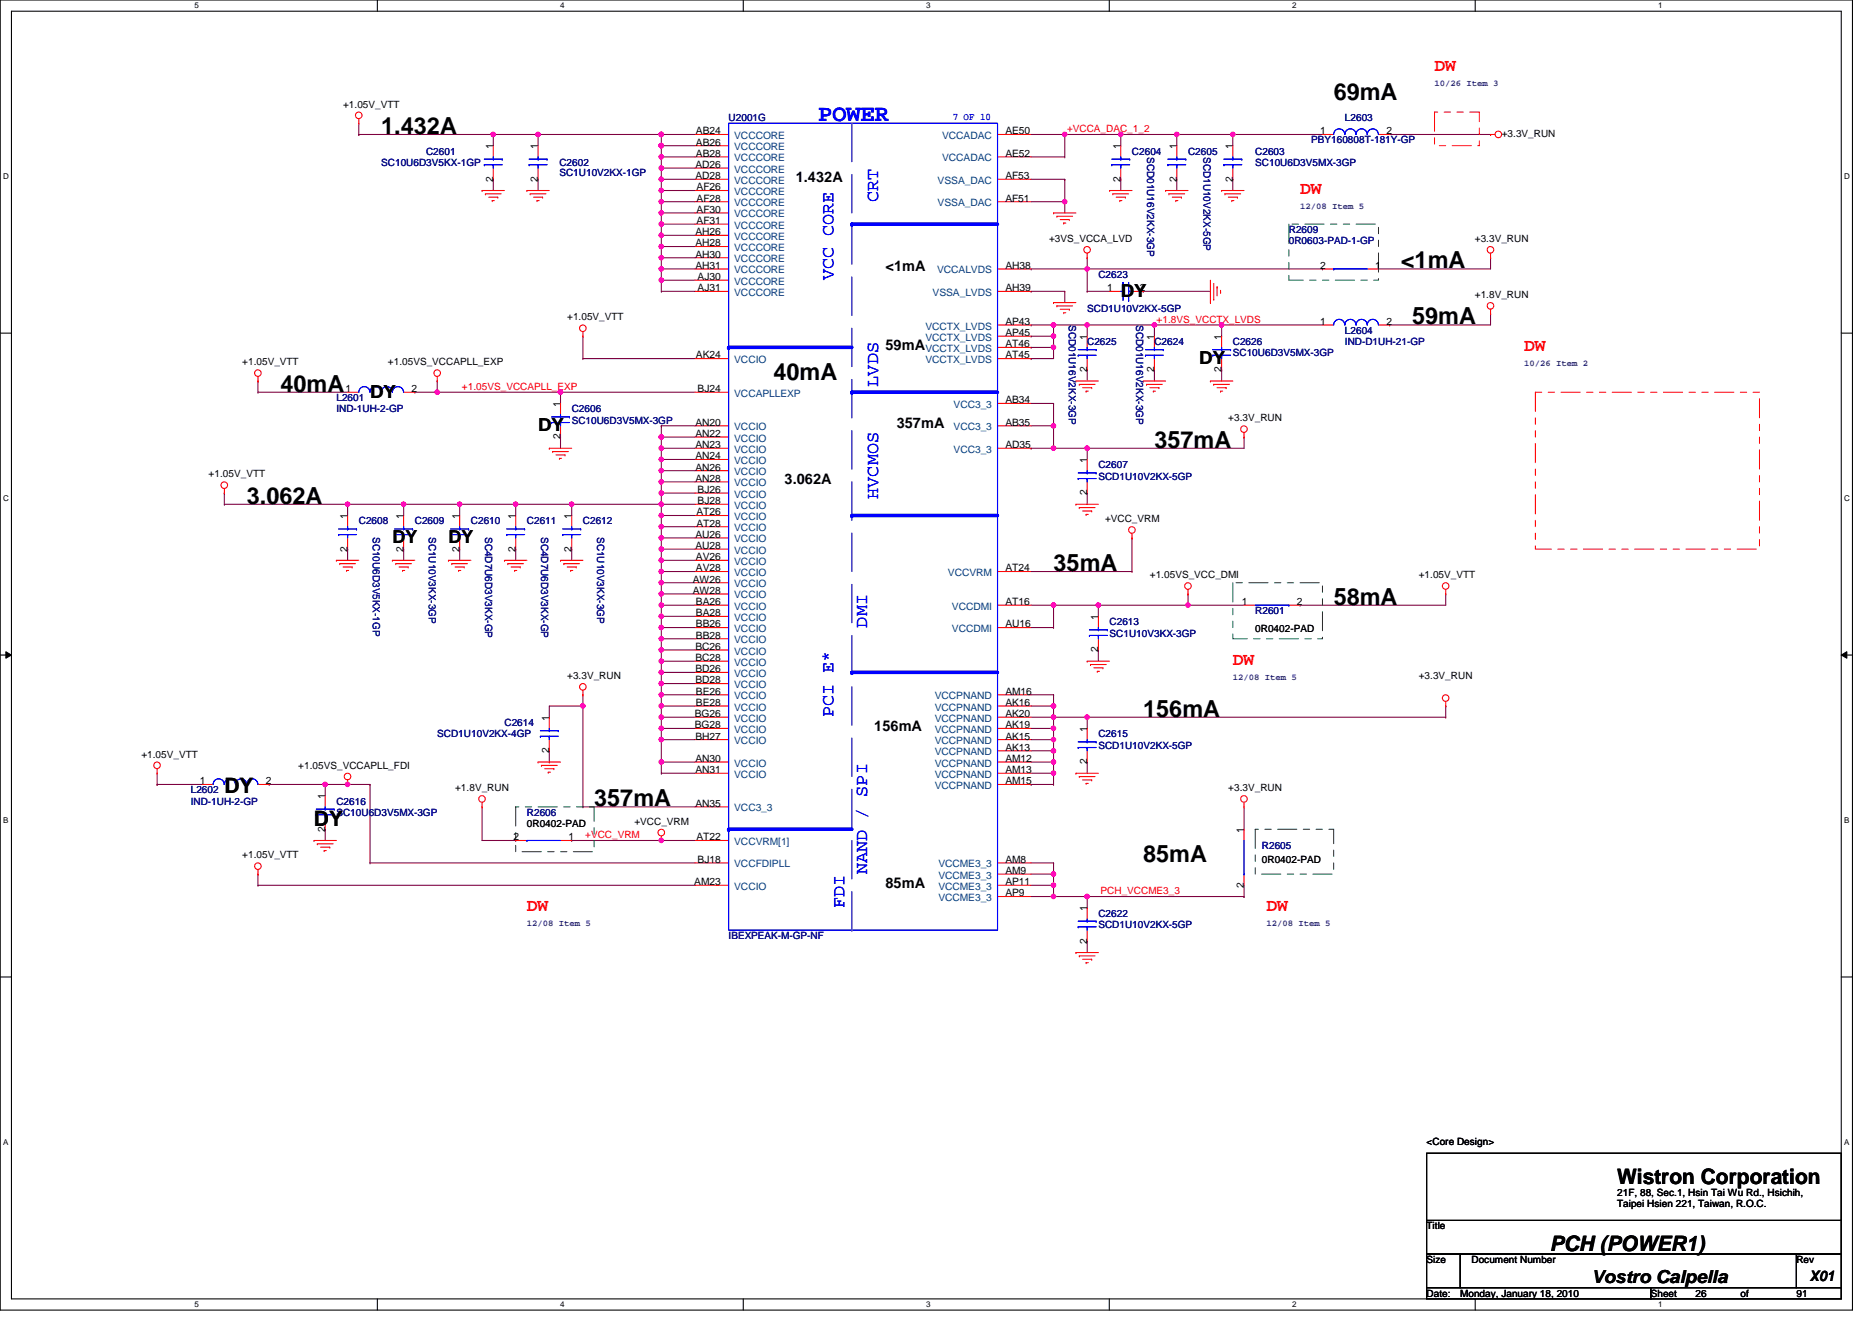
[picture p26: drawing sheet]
<svg xmlns="http://www.w3.org/2000/svg" width="297mm" height="210mm" viewBox="0 0 297 210" stroke-linecap="round" stroke-linejoin="round" font-family="sans-serif">
<defs><g id="words">
<g font-size="3.7">
<text x="211.6" y="15.9">69mA</text>
<text x="60.5" y="21.3">1.432A</text>
<text x="222.3" y="42.6">&lt;1mA</text>
<text x="224.1" y="51.5">59mA</text>
<text x="44.5" y="62.1">40mA</text>
<text x="122.7" y="60.4">40mA</text>
<text x="183.2" y="71">357mA</text>
<text x="39.2" y="79.9">3.062A</text>
<text x="167.2" y="90.6">35mA</text>
<text x="211.6" y="95.9">58mA</text>
<text x="181.4" y="113.7">156mA</text>
<text x="94.3" y="127.9">357mA</text>
<text x="181.4" y="136.8">85mA</text>
</g>
<text font-size="3.7" fill="#00f" x="129.8" y="19.1">POWER</text>
<g font-size="3.4">
<text x="35.6" y="125.8">DY</text>
<text x="49.8" y="131.1">DY</text>
<text x="256.6" y="187.9">Wistron Corporation</text>
<text x="245.9" y="198.5">PCH (POWER1)</text>
</g>
<g font-size="2.8" fill="#f00">
<text x="227.6" y="11.2">DW</text>
<text x="206.3" y="30.8">DW</text>
<text x="241.8" y="55.7">DW</text>
<text x="195.6" y="105.5">DW</text>
<text x="83.6" y="144.6">DW</text>
<text x="201" y="144.6">DW</text>
</g>
<g font-size="2.8" fill="#00f">
<text x="139.4" y="32" transform="rotate(-90 139.4 32)">CRT</text>
<text x="132.2" y="44.4" transform="rotate(-90 132.2 44.4)">VCC CORE</text>
<text x="139.4" y="61.3" transform="rotate(-90 139.4 61.3)">LVDS</text>
<text x="139.4" y="79.1" transform="rotate(-90 139.4 79.1)">HVCMOS</text>
<text x="137.6" y="99.6" transform="rotate(-90 137.6 99.6)">DMI</text>
<text x="132.2" y="113.8" transform="rotate(-90 132.2 113.8)">PCI E*</text>
<text x="137.6" y="138.7" transform="rotate(-90 137.6 138.7)">NAND / SPI</text>
<text x="134" y="144" transform="rotate(-90 134 144)">FDI</text>
</g>
<g font-size="2.8">
<text x="177.8" y="47.1">DY</text>
<text x="190.3" y="57.8">DY</text>
<text x="58.7" y="63.1">DY</text>
<text x="85.4" y="68.4">DY</text>
<text x="62.3" y="86.2">DY</text>
<text x="71.2" y="86.2">DY</text>
<text x="252.5" y="203.5">Vostro Calpella</text>
</g>
<g font-size="2.3">
<text x="126.3" y="28.8">1.432A</text>
<text x="140.5" y="43">&lt;1mA</text>
<text x="140.5" y="55.5">59mA</text>
<text x="142.3" y="67.9">357mA</text>
<text x="124.5" y="76.8">3.062A</text>
<text x="138.7" y="115.9">156mA</text>
<text x="140.5" y="140.8">85mA</text>
<text x="287.2" y="203.2">X01</text>
</g>
<g font-size="1.6">
<text x="54.4" y="17.1">+1.05V_VTT</text>
<text x="78.2" y="23.6" transform="rotate(-90 78.2 23.6)">1</text>
<text x="85.4" y="23.6" transform="rotate(-90 85.4 23.6)">1</text>
<text x="110.4" y="21.3">AB24</text>
<text x="110.4" y="23.1">AB26</text>
<text x="159.5" y="21.3">AE50</text>
<text x="177.8" y="23.6" transform="rotate(-90 177.8 23.6)">1</text>
<text x="186.7" y="23.6" transform="rotate(-90 186.7 23.6)">1</text>
<text x="195.6" y="23.6" transform="rotate(-90 195.6 23.6)">1</text>
<text x="209.5" y="21.3">1</text>
<text x="220" y="21.3">2</text>
<text x="238.3" y="21.7">+3.3V_RUN</text>
<text x="78.2" y="28.8" transform="rotate(-90 78.2 28.8)">2</text>
<text x="85.4" y="28.8" transform="rotate(-90 85.4 28.8)">2</text>
<text x="110.3" y="26.6">AD26</text>
<text x="110.3" y="28.4">AD28</text>
<text x="110.4" y="24.9">AB28</text>
<text x="159.5" y="24.9">AE52</text>
<text x="159.5" y="28.4">AF53</text>
<text x="177.8" y="28.8" transform="rotate(-90 177.8 28.8)">2</text>
<text x="186.7" y="28.8" transform="rotate(-90 186.7 28.8)">2</text>
<text x="195.6" y="28.8" transform="rotate(-90 195.6 28.8)">2</text>
<text x="110.5" y="30.2">AF26</text>
<text x="110.5" y="32">AF28</text>
<text x="110.5" y="33.8">AF30</text>
<text x="110.5" y="35.5">AF31</text>
<text x="159.5" y="32">AF51</text>
<text x="110.3" y="37.3">AH26</text>
<text x="110.3" y="39.1">AH28</text>
<text x="110.3" y="40.9">AH30</text>
<text x="166.5" y="38.4">+3VS_VCCA_LVD</text>
<text x="234" y="38.4">+3.3V_RUN</text>
<text x="110.3" y="42.7">AH31</text>
<text x="110.7" y="44.4">AJ30</text>
<text x="110.7" y="46.2">AJ31</text>
<text x="159.5" y="42.7">AH38</text>
<text x="159.5" y="46.2">AH39</text>
<text x="175.7" y="46.2">1</text>
<text x="180.9" y="46.2">2</text>
<text x="209.5" y="42.7">2</text>
<text x="218.2" y="42.7">1</text>
<text x="234" y="47.3">+1.8V_RUN</text>
<text x="90" y="50.8">+1.05V_VTT</text>
<text x="159.5" y="51.5">AP43</text>
<text x="159.5" y="53.3">AP45</text>
<text x="172.5" y="53.9" transform="rotate(-90 172.5 53.9)">1</text>
<text x="183.2" y="53.9" transform="rotate(-90 183.2 53.9)">1</text>
<text x="193.8" y="53.9" transform="rotate(-90 193.8 53.9)">1</text>
<text x="209.5" y="51.5">1</text>
<text x="220" y="51.5">2</text>
<text x="38.4" y="58">+1.05V_VTT</text>
<text x="61.5" y="58">+1.05VS_VCCAPLL_EXP</text>
<text x="110.4" y="56.9">AK24</text>
<text x="159.5" y="56.9">AT45</text>
<text x="159.5" y="55.1">AT46</text>
<text x="172.5" y="59.1" transform="rotate(-90 172.5 59.1)">2</text>
<text x="183.2" y="59.1" transform="rotate(-90 183.2 59.1)">2</text>
<text x="193.8" y="59.1" transform="rotate(-90 193.8 59.1)">2</text>
<text x="54.8" y="62.2">1</text>
<text x="65.3" y="62.2">2</text>
<text x="88.9" y="64.5" transform="rotate(-90 88.9 64.5)">1</text>
<text x="110.7" y="62.2">BJ24</text>
<text x="159.5" y="64">AB34</text>
<text x="88.9" y="69.7" transform="rotate(-90 88.9 69.7)">2</text>
<text x="110.3" y="71.1">AN23</text>
<text x="110.3" y="67.5">AN20</text>
<text x="110.3" y="69.3">AN22</text>
<text x="159.5" y="67.5">AB35</text>
<text x="159.5" y="71.1">AD35</text>
<text x="194.9" y="66.8">+3.3V_RUN</text>
<text x="33.1" y="75.7">+1.05V_VTT</text>
<text x="110.3" y="72.9">AN24</text>
<text x="110.3" y="74.7">AN26</text>
<text x="110.3" y="76.4">AN28</text>
<text x="172.5" y="73.4" transform="rotate(-90 172.5 73.4)">1</text>
<text x="55.1" y="82.3" transform="rotate(-90 55.1 82.3)">1</text>
<text x="64" y="82.3" transform="rotate(-90 64 82.3)">1</text>
<text x="72.9" y="82.3" transform="rotate(-90 72.9 82.3)">1</text>
<text x="81.8" y="82.3" transform="rotate(-90 81.8 82.3)">1</text>
<text x="90.7" y="82.3" transform="rotate(-90 90.7 82.3)">1</text>
<text x="110.5" y="81.8">AT26</text>
<text x="110.5" y="83.5">AT28</text>
<text x="110.7" y="78.2">BJ26</text>
<text x="110.7" y="80">BJ28</text>
<text x="172.5" y="78.6" transform="rotate(-90 172.5 78.6)">2</text>
<text x="175.3" y="82.8">+VCC_VRM</text>
<text x="55.1" y="87.5" transform="rotate(-90 55.1 87.5)">2</text>
<text x="64" y="87.5" transform="rotate(-90 64 87.5)">2</text>
<text x="72.9" y="87.5" transform="rotate(-90 72.9 87.5)">2</text>
<text x="81.8" y="87.5" transform="rotate(-90 81.8 87.5)">2</text>
<text x="90.7" y="87.5" transform="rotate(-90 90.7 87.5)">2</text>
<text x="110.3" y="85.3">AU26</text>
<text x="110.3" y="87.1">AU28</text>
<text x="110.4" y="88.9">AV26</text>
<text x="109.9" y="92.4">AW26</text>
<text x="109.9" y="94.2">AW28</text>
<text x="110.4" y="90.7">AV28</text>
<text x="110.4" y="96">BA26</text>
<text x="159.5" y="90.7">AT24</text>
<text x="159.5" y="96">AT16</text>
<text x="182.5" y="91.7">+1.05VS_VCC_DMI</text>
<text x="197" y="96">1</text>
<text x="205.8" y="96">2</text>
<text x="225.1" y="91.7">+1.05V_VTT</text>
<text x="110.4" y="97.8">BA28</text>
<text x="110.4" y="99.5">BB26</text>
<text x="110.4" y="101.3">BB28</text>
<text x="159.5" y="99.5">AU16</text>
<text x="174.3" y="98.3" transform="rotate(-90 174.3 98.3)">1</text>
<text x="199.2" y="100.3">0R0402-PAD</text>
<text x="90" y="107.7">+3.3V_RUN</text>
<text x="110.3" y="103.1">BC26</text>
<text x="110.3" y="104.9">BC28</text>
<text x="110.3" y="106.7">BD26</text>
<text x="174.3" y="103.5" transform="rotate(-90 174.3 103.5)">2</text>
<text x="225.1" y="107.7">+3.3V_RUN</text>
<text x="110.3" y="113.8">BG26</text>
<text x="110.3" y="108.4">BD28</text>
<text x="110.4" y="110.2">BE26</text>
<text x="110.4" y="112">BE28</text>
<text x="159.5" y="113.8">AK20</text>
<text x="159.5" y="112">AK16</text>
<text x="159.5" y="110.2">AM16</text>
<text x="87.1" y="119.5" transform="rotate(-90 87.1 119.5)">2</text>
<text x="87.1" y="114.3" transform="rotate(-90 87.1 114.3)">1</text>
<text x="110.3" y="115.5">BG28</text>
<text x="110.3" y="117.3">BH27</text>
<text x="159.5" y="115.5">AK19</text>
<text x="159.5" y="119.1">AK13</text>
<text x="159.5" y="117.3">AK15</text>
<text x="172.5" y="116.1" transform="rotate(-90 172.5 116.1)">1</text>
<text x="22.4" y="120.2">+1.05V_VTT</text>
<text x="31.7" y="124.4">1</text>
<text x="42.2" y="124.4">2</text>
<text x="47.3" y="122">+1.05VS_VCCAPLL_FDI</text>
<text x="72.2" y="125.5">+1.8V_RUN</text>
<text x="110.3" y="120.9">AN30</text>
<text x="110.3" y="122.7">AN31</text>
<text x="159.5" y="120.9">AM12</text>
<text x="159.5" y="122.7">AM13</text>
<text x="159.5" y="124.4">AM15</text>
<text x="172.5" y="121.3" transform="rotate(-90 172.5 121.3)">2</text>
<text x="194.9" y="125.5">+3.3V_RUN</text>
<text x="51.6" y="132" transform="rotate(-90 51.6 132)">2</text>
<text x="51.6" y="126.8" transform="rotate(-90 51.6 126.8)">1</text>
<text x="83.6" y="131.2">0R0402-PAD</text>
<text x="100.7" y="130.9">+VCC_VRM</text>
<text x="110.3" y="128">AN35</text>
<text x="38.4" y="136.2">+1.05V_VTT</text>
<text x="81.5" y="133.3">2</text>
<text x="90.2" y="133.3">1</text>
<text x="110.5" y="133.3">AT22</text>
<text x="110.7" y="136.9">BJ18</text>
<text x="159.5" y="136.9">AM8</text>
<text x="197.4" y="132.1" transform="rotate(-90 197.4 132.1)">1</text>
<text x="200.2" y="136.9">0R0402-PAD</text>
<text x="110.2" y="140.4">AM23</text>
<text x="159.5" y="138.7">AM9</text>
<text x="159.5" y="140.4">AP11</text>
<text x="159.5" y="142.2">AP9</text>
<text x="197.4" y="140.8" transform="rotate(-90 197.4 140.8)">2</text>
<text x="172.5" y="149.7" transform="rotate(-90 172.5 149.7)">2</text>
<text x="172.5" y="144.5" transform="rotate(-90 172.5 144.5)">1</text>
<text x="226.4" y="181.7">&lt;Core Design&gt;</text>
<text x="256.6" y="189.7">21F, 88, Sec.1, Hsin Tai Wu Rd., Hsichih,</text>
<text x="256.6" y="191.5">Taipei Hsien 221, Taiwan, R.O.C.</text>
<text x="226.4" y="195.1">Title</text>
<text x="226.4" y="200.4">Size</text>
<text x="233.5" y="200.4">Document Number</text>
<text x="285" y="200.4">Rev</text>
<text x="226.4" y="205.7">Date:</text>
<text x="231.7" y="205.7">Monday, January 18, 2010</text>
<text x="261.9" y="205.7">Sheet</text>
<text x="269" y="205.7">26</text>
<text x="276.2" y="205.7">of</text>
<text x="285" y="205.7">91</text>
</g>
<g font-size="1.6" fill="#000080">
<text x="115.6" y="19.2">U2001G</text>
<text x="208.1" y="22.8">PBY160808T-181Y-GP</text>
<text x="213.4" y="19.2">L2603</text>
<text x="60.5" y="26.3">SC10U6D3V5KX-1GP</text>
<text x="67.6" y="24.5">C2601</text>
<text x="88.8" y="26.3">C2602</text>
<text x="88.8" y="27.9">SC1U10V2KX-1GP</text>
<text x="179.6" y="24.5">C2604</text>
<text x="182.1" y="24.9" transform="rotate(90 182.1 24.9)">SCD01U16V2KX-3GP</text>
<text x="188.5" y="24.5">C2605</text>
<text x="190.9" y="24.9" transform="rotate(90 190.9 24.9)">SCD1U10V2KX-5GP</text>
<text x="199.2" y="24.5">C2603</text>
<text x="199.2" y="26.3">SC10U6D3V5MX-3GP</text>
<text x="204.5" y="37">R2609</text>
<text x="204.5" y="38.8">0R0603-PAD-1-GP</text>
<text x="174.3" y="44.1">C2623</text>
<text x="169.6" y="51.6" transform="rotate(90 169.6 51.6)">SCD01U16V2KX-3GP</text>
<text x="172.5" y="49.4">SCD1U10V2KX-5GP</text>
<text x="180.3" y="51.6" transform="rotate(90 180.3 51.6)">SCD01U16V2KX-3GP</text>
<text x="213.4" y="53">L2604</text>
<text x="172.5" y="54.8">C2625</text>
<text x="183.2" y="54.8">C2624</text>
<text x="195.6" y="54.8">C2626</text>
<text x="195.6" y="56.5">SC10U6D3V5MX-3GP</text>
<text x="213.4" y="54.8">IND-D1UH-21-GP</text>
<text x="53.4" y="63.6">L2601</text>
<text x="53.4" y="65.4">IND-1UH-2-GP</text>
<text x="90.7" y="65.4">C2606</text>
<text x="90.7" y="67.2">SC10U6D3V5MX-3GP</text>
<text x="174.3" y="74.3">C2607</text>
<text x="174.3" y="76.1">SCD1U10V2KX-5GP</text>
<text x="56.9" y="83.2">C2608</text>
<text x="65.8" y="83.2">C2609</text>
<text x="74.7" y="83.2">C2610</text>
<text x="83.6" y="83.2">C2611</text>
<text x="92.5" y="83.2">C2612</text>
<text x="59.2" y="85.2" transform="rotate(90 59.2 85.2)">SC10U6D3V5KX-1GP</text>
<text x="68.1" y="85.2" transform="rotate(90 68.1 85.2)">SC1U10V3KX-3GP</text>
<text x="77" y="85.2" transform="rotate(90 77 85.2)">SC4D7U6D3V3KX-GP</text>
<text x="85.8" y="85.2" transform="rotate(90 85.8 85.2)">SC4D7U6D3V3KX-GP</text>
<text x="94.7" y="85.2" transform="rotate(90 94.7 85.2)">SC1U10V3KX-3GP</text>
<text x="176.1" y="99.2">C2613</text>
<text x="176.1" y="101">SC1U10V3KX-3GP</text>
<text x="199.2" y="97.4">R2601</text>
<text x="69.4" y="117">SCD1U10V2KX-4GP</text>
<text x="80" y="115.2">C2614</text>
<text x="174.3" y="117">C2615</text>
<text x="174.3" y="118.8">SCD1U10V2KX-5GP</text>
<text x="30.3" y="125.9">L2602</text>
<text x="30.3" y="127.7">IND-1UH-2-GP</text>
<text x="53.4" y="127.7">C2616</text>
<text x="53.4" y="129.4">SC10U6D3V5MX-3GP</text>
<text x="83.6" y="129.4">R2606</text>
<text x="200.2" y="134.8">R2605</text>
<text x="115.6" y="149">IBEXPEAK-M-GP-NF</text>
<text x="174.3" y="145.4">C2622</text>
<text x="174.3" y="147.2">SCD1U10V2KX-5GP</text>
</g>
<g font-size="1.6" fill="#004080">
<text x="116.5" y="22.1">VCCCORE</text>
<text x="116.5" y="23.8">VCCCORE</text>
<text x="149.5" y="22.1">VCCADAC</text>
<text x="116.5" y="25.6">VCCCORE</text>
<text x="116.5" y="27.4">VCCCORE</text>
<text x="116.5" y="29.2">VCCCORE</text>
<text x="148.8" y="29.2">VSSA_DAC</text>
<text x="149.5" y="25.6">VCCADAC</text>
<text x="116.5" y="30.9">VCCCORE</text>
<text x="116.5" y="32.7">VCCCORE</text>
<text x="116.5" y="34.5">VCCCORE</text>
<text x="148.8" y="32.7">VSSA_DAC</text>
<text x="116.5" y="36.3">VCCCORE</text>
<text x="116.5" y="38.1">VCCCORE</text>
<text x="116.5" y="39.8">VCCCORE</text>
<text x="116.5" y="41.6">VCCCORE</text>
<text x="116.5" y="43.4">VCCCORE</text>
<text x="116.5" y="45.2">VCCCORE</text>
<text x="116.5" y="46.9">VCCCORE</text>
<text x="148" y="46.9">VSSA_LVDS</text>
<text x="148.7" y="43.4">VCCALVDS</text>
<text x="146.9" y="52.3">VCCTX_LVDS</text>
<text x="116.5" y="57.6">VCCIO</text>
<text x="146.9" y="54.1">VCCTX_LVDS</text>
<text x="146.9" y="57.6">VCCTX_LVDS</text>
<text x="146.9" y="55.8">VCCTX_LVDS</text>
<text x="116.5" y="62.9">VCCAPLLEXP</text>
<text x="151.3" y="64.7">VCC3_3</text>
<text x="116.5" y="71.8">VCCIO</text>
<text x="116.5" y="68.3">VCCIO</text>
<text x="116.5" y="70.1">VCCIO</text>
<text x="151.3" y="68.3">VCC3_3</text>
<text x="151.3" y="71.8">VCC3_3</text>
<text x="116.5" y="73.6">VCCIO</text>
<text x="116.5" y="75.4">VCCIO</text>
<text x="116.5" y="77.2">VCCIO</text>
<text x="116.5" y="82.5">VCCIO</text>
<text x="116.5" y="79">VCCIO</text>
<text x="116.5" y="80.7">VCCIO</text>
<text x="116.5" y="84.3">VCCIO</text>
<text x="116.5" y="86.1">VCCIO</text>
<text x="116.5" y="87.8">VCCIO</text>
<text x="116.5" y="89.6">VCCIO</text>
<text x="116.5" y="91.4">VCCIO</text>
<text x="116.5" y="93.2">VCCIO</text>
<text x="116.5" y="95">VCCIO</text>
<text x="150.4" y="91.4">VCCVRM</text>
<text x="116.5" y="96.7">VCCIO</text>
<text x="116.5" y="98.5">VCCIO</text>
<text x="116.5" y="100.3">VCCIO</text>
<text x="151" y="96.7">VCCDMI</text>
<text x="151" y="100.3">VCCDMI</text>
<text x="116.5" y="102.1">VCCIO</text>
<text x="116.5" y="103.8">VCCIO</text>
<text x="116.5" y="105.6">VCCIO</text>
<text x="116.5" y="107.4">VCCIO</text>
<text x="116.5" y="109.2">VCCIO</text>
<text x="116.5" y="111">VCCIO</text>
<text x="116.5" y="112.7">VCCIO</text>
<text x="148.3" y="112.7">VCCPNAND</text>
<text x="148.3" y="111">VCCPNAND</text>
<text x="116.5" y="114.5">VCCIO</text>
<text x="116.5" y="116.3">VCCIO</text>
<text x="116.5" y="118.1">VCCIO</text>
<text x="148.3" y="116.3">VCCPNAND</text>
<text x="148.3" y="114.5">VCCPNAND</text>
<text x="148.3" y="119.8">VCCPNAND</text>
<text x="148.3" y="118.1">VCCPNAND</text>
<text x="116.5" y="121.6">VCCIO</text>
<text x="116.5" y="123.4">VCCIO</text>
<text x="148.3" y="121.6">VCCPNAND</text>
<text x="148.3" y="123.4">VCCPNAND</text>
<text x="148.3" y="125.2">VCCPNAND</text>
<text x="116.5" y="128.7">VCC3_3</text>
<text x="116.5" y="134.1">VCCVRM[1]</text>
<text x="116.5" y="137.6">VCCFDIPLL</text>
<text x="148.9" y="137.6">VCCME3_3</text>
<text x="116.5" y="141.2">VCCIO</text>
<text x="148.9" y="139.4">VCCME3_3</text>
<text x="148.9" y="141.2">VCCME3_3</text>
<text x="148.9" y="143">VCCME3_3</text>
</g>
<text font-size="1.6" fill="#00f" x="151.2" y="19">7 OF 10</text>
<g font-size="1.6" fill="#f00">
<text x="169.3" y="21">+VCCA_DAC_1_2</text>
<text x="183.5" y="51.2">+1.8VS_VCCTX_LVDS</text>
<text x="73.3" y="61.9">+1.05VS_VCCAPLL_EXP</text>
<text x="92.9" y="133">+VCC_VRM</text>
<text x="174.6" y="141.9">PCH_VCCME3_3</text>
</g>
<g font-size="1.4" fill="#400080">
<text x="227.6" y="13.6">10/26 Item 3</text>
<text x="206.3" y="33.2">12/08 Item 5</text>
<text x="241.8" y="58.1">10/26 Item 2</text>
<text x="195.6" y="107.9">12/08 Item 5</text>
<text x="83.6" y="147">12/08 Item 5</text>
<text x="201" y="147">12/08 Item 5</text>
</g>
<g font-size="1.3">
<text x="30.8" y="1.3">5</text>
<text x="88.9" y="1.3">4</text>
<text x="147" y="1.3">3</text>
<text x="205" y="1.3">2</text>
<text x="263.1" y="1.3">1</text>
<text x=".5" y="28.4">D</text>
<text x="292.6" y="28.4">D</text>
<text x=".5" y="79.5">C</text>
<text x="292.6" y="79.5">C</text>
<text x=".5" y="130.6">B</text>
<text x="292.6" y="130.6">B</text>
<text x=".5" y="181.7">A</text>
<text x="292.6" y="181.7">A</text>
<text x="30.8" y="207.4">5</text>
<text x="88.9" y="207.4">4</text>
<text x="147" y="207.4">3</text>
<text x="205" y="207.4">2</text>
<text x="263.1" y="207.4">1</text>
</g>
</g></defs>
<path d="M0 0h293.9v207.9h-293.9zM1.8 1.8h290.4v204.3h-290.4z" fill="none" stroke="#000" stroke-width=".17"/>
<g fill="#fff">
<path d="M30.8 .2h.7v1.4h-.7z"/>
<path d="M30.8 206.3h.7v1.4h-.7z"/>
</g>
<path d="M59.9 0v1.8M59.9 206.1v1.8" fill="none" stroke="#000" stroke-width=".17"/>
<g fill="#fff">
<path d="M88.9 .2h.7v1.4h-.7z"/>
<path d="M88.9 206.3h.7v1.4h-.7z"/>
</g>
<path d="M117.9 0v1.8M117.9 206.1v1.8" fill="none" stroke="#000" stroke-width=".17"/>
<g fill="#fff">
<path d="M147 .2h.7v1.4h-.7z"/>
<path d="M147 206.3h.7v1.4h-.7z"/>
</g>
<path d="M176 0v1.8M176 206.1v1.8" fill="none" stroke="#000" stroke-width=".17"/>
<g fill="#fff">
<path d="M205 .2h.7v1.4h-.7z"/>
<path d="M205 206.3h.7v1.4h-.7z"/>
</g>
<path d="M234.1 0v1.8M234.1 206.1v1.8" fill="none" stroke="#000" stroke-width=".17"/>
<g fill="#fff">
<path d="M263.1 .2h.7v1.4h-.7z"/>
<path d="M263.1 206.3h.7v1.4h-.7z"/>
<path d="M.5 27.3h.9v1.4h-.9z"/>
<path d="M292.6 27.3h.9v1.4h-.9z"/>
<path d="M.5 78.4h.9v1.4h-.9z"/>
<path d="M292.6 78.4h.9v1.4h-.9z"/>
</g>
<path d="M0 52.9h1.8M292.2 52.9h1.7" fill="none" stroke="#000" stroke-width=".17"/>
<g fill="#fff">
<path d="M.5 129.5h.8v1.4h-.8z"/>
<path d="M292.6 129.5h.9v1.4h-.9z"/>
</g>
<path d="M0 103.9h1.8M292.2 103.9h1.7" fill="none" stroke="#000" stroke-width=".17"/>
<path d="M.9 103.4l.9 .5-.9 .5zM292.2 103.9l.8-.5v1z" fill="#000"/>
<path d="M.9 103.4l.9 .5-.9 .5zM292.2 103.9l.8-.5v1z" fill="none" stroke="#000" stroke-width=".16"/>
<g fill="#fff">
<path d="M.5 180.5h.8v1.4h-.8z"/>
<path d="M292.6 180.5h.9v1.4h-.9z"/>
</g>
<path d="M0 155h1.8M292.2 155h1.7" fill="none" stroke="#000" stroke-width=".17"/>
<path d="M104.9 21.3h.1M104.9 21.3h5.4" fill="none" stroke="#800040" stroke-width=".17"/>
<circle cx="104.9" cy="21.3" r=".35" fill="#f0f"/>
<circle cx="104.9" cy="21.3" r=".35" fill="none" stroke="#f0f" stroke-width=".17"/>
<path d="M85.4 21.3h.1M85.4 28.4h.1M85.4 21.3v1.8M85.4 28.4v1.8M104.9 21.3h.1M104.9 21.3v1.8" fill="none" stroke="#800040" stroke-width=".17"/>
<circle cx="104.9" cy="23.1" r=".35" fill="#f0f"/>
<circle cx="104.9" cy="23.1" r=".35" fill="none" stroke="#f0f" stroke-width=".17"/>
<path d="M104.9 46.2h.1M104.9 44.4h.1M104.9 46.2h5.4M104.9 44.4h5.4" fill="none" stroke="#800040" stroke-width=".17"/>
<circle cx="104.9" cy="44.4" r=".35" fill="#f0f"/>
<circle cx="104.9" cy="44.4" r=".35" fill="none" stroke="#f0f" stroke-width=".17"/>
<path d="M104.9 44.4h.1M104.9 42.7h.1M104.9 40.9h.1M104.9 40.9v1.8M104.9 44.4v1.8M104.9 42.7h5.4M104.9 40.9h5.4" fill="none" stroke="#800040" stroke-width=".17"/>
<circle cx="104.9" cy="40.9" r=".35" fill="#f0f"/>
<circle cx="104.9" cy="40.9" r=".35" fill="none" stroke="#f0f" stroke-width=".17"/>
<path d="M104.9 39.1h.1M104.9 39.1h5.4M104.9 39.1v1.8" fill="none" stroke="#800040" stroke-width=".17"/>
<circle cx="104.9" cy="39.1" r=".35" fill="#f0f"/>
<circle cx="104.9" cy="39.1" r=".35" fill="none" stroke="#f0f" stroke-width=".17"/>
<path d="M104.9 37.3h.1M104.9 37.3h5.4M104.9 37.3v1.8" fill="none" stroke="#800040" stroke-width=".17"/>
<circle cx="104.9" cy="37.3" r=".35" fill="#f0f"/>
<circle cx="104.9" cy="37.3" r=".35" fill="none" stroke="#f0f" stroke-width=".17"/>
<path d="M104.9 35.6h.1M104.9 35.6h5.4M104.9 35.6v1.7" fill="none" stroke="#800040" stroke-width=".17"/>
<circle cx="104.9" cy="35.5" r=".35" fill="#f0f"/>
<circle cx="104.9" cy="35.5" r=".35" fill="none" stroke="#f0f" stroke-width=".17"/>
<path d="M104.9 33.8h.1M104.9 33.8h5.4M104.9 33.8v1.8" fill="none" stroke="#800040" stroke-width=".17"/>
<circle cx="104.9" cy="33.8" r=".35" fill="#f0f"/>
<circle cx="104.9" cy="33.8" r=".35" fill="none" stroke="#f0f" stroke-width=".17"/>
<path d="M104.9 32h.1M104.9 32h5.4M104.9 32v1.8" fill="none" stroke="#800040" stroke-width=".17"/>
<circle cx="104.9" cy="32" r=".35" fill="#f0f"/>
<circle cx="104.9" cy="32" r=".35" fill="none" stroke="#f0f" stroke-width=".17"/>
<path d="M104.9 30.2h.1M104.9 30.2h5.4M104.9 30.2v1.8" fill="none" stroke="#800040" stroke-width=".17"/>
<circle cx="104.9" cy="30.2" r=".35" fill="#f0f"/>
<circle cx="104.9" cy="30.2" r=".35" fill="none" stroke="#f0f" stroke-width=".17"/>
<path d="M104.9 28.4h.1M104.9 28.4h5.4M104.9 28.4v1.8" fill="none" stroke="#800040" stroke-width=".17"/>
<circle cx="104.9" cy="28.4" r=".35" fill="#f0f"/>
<circle cx="104.9" cy="28.4" r=".35" fill="none" stroke="#f0f" stroke-width=".17"/>
<path d="M104.9 26.7h.1M104.9 26.7h5.4M104.9 26.7v1.7" fill="none" stroke="#800040" stroke-width=".17"/>
<circle cx="104.9" cy="26.7" r=".35" fill="#f0f"/>
<circle cx="104.9" cy="26.7" r=".35" fill="none" stroke="#f0f" stroke-width=".17"/>
<path d="M104.9 24.9h.1M104.9 24.9h5.4M104.9 24.9v1.8" fill="none" stroke="#800040" stroke-width=".17"/>
<circle cx="104.9" cy="24.9" r=".35" fill="#f0f"/>
<circle cx="104.9" cy="24.9" r=".35" fill="none" stroke="#f0f" stroke-width=".17"/>
<path d="M104.9 23.1h.1M104.9 23.1h5.4" fill="none" stroke="#800040" stroke-width=".17"/>
<circle cx="104.9" cy="23.1" r=".35" fill="#f0f"/>
<circle cx="104.9" cy="23.1" r=".35" fill="none" stroke="#f0f" stroke-width=".17"/>
<path d="M104.9 23.1h.1M104.9 23.1v1.8" fill="none" stroke="#800040" stroke-width=".17"/>
<circle cx="104.9" cy="23.1" r=".35" fill="#f0f"/>
<circle cx="104.9" cy="23.1" r=".35" fill="none" stroke="#f0f" stroke-width=".17"/>
<path d="M85.4 21.3h.1M85.4 21.3h19.5" fill="none" stroke="#800040" stroke-width=".17"/>
<circle cx="104.9" cy="21.3" r=".35" fill="#f0f"/>
<circle cx="104.9" cy="21.3" r=".35" fill="none" stroke="#f0f" stroke-width=".17"/>
<circle cx="85.4" cy="21.3" r=".35" fill="#f0f"/>
<circle cx="85.4" cy="21.3" r=".35" fill="none" stroke="#f0f" stroke-width=".17"/>
<path d="M88.9 62.2h.1M88.9 62.2h21.4" fill="none" stroke="#800040" stroke-width=".17"/>
<circle cx="88.9" cy="62.2" r=".35" fill="#f0f"/>
<circle cx="88.9" cy="62.2" r=".35" fill="none" stroke="#f0f" stroke-width=".17"/>
<path d="M69.4 62.2h.1M69.4 62.2h19.5M88.9 62.2h.1M88.9 62.2v1.8" fill="none" stroke="#800040" stroke-width=".17"/>
<circle cx="88.9" cy="62.2" r=".35" fill="#f0f"/>
<circle cx="88.9" cy="62.2" r=".35" fill="none" stroke="#f0f" stroke-width=".17"/>
<circle cx="69.4" cy="62.2" r=".35" fill="#f0f"/>
<circle cx="69.4" cy="62.2" r=".35" fill="none" stroke="#f0f" stroke-width=".17"/>
<path d="M88.9 69.3h.1M88.9 69.3v1.8M104.9 67.6h.1M104.9 67.6h5.4M104.9 67.6v1.7" fill="none" stroke="#800040" stroke-width=".17"/>
<circle cx="104.9" cy="69.3" r=".35" fill="#f0f"/>
<circle cx="104.9" cy="69.3" r=".35" fill="none" stroke="#f0f" stroke-width=".17"/>
<path d="M90.7 80h.1M90.7 80h14.2M104.9 122.7h.1M104.9 122.7h5.4" fill="none" stroke="#800040" stroke-width=".17"/>
<circle cx="90.7" cy="80" r=".35" fill="#f0f"/>
<circle cx="90.7" cy="80" r=".35" fill="none" stroke="#f0f" stroke-width=".17"/>
<path d="M35.6 80h.1M35.6 80h28.4M55.2 87.1h.1M55.2 80h.1M55.2 80v1.8M55.2 87.1v1.8M64 87.1h.1M64 80h.1M64 80v1.8M64 87.1v1.8" fill="none" stroke="#800040" stroke-width=".17"/>
<circle cx="55.1" cy="80" r=".35" fill="#f0f"/>
<circle cx="55.1" cy="80" r=".35" fill="none" stroke="#f0f" stroke-width=".17"/>
<path d="M64 80h.1M64 80h8.9M72.9 87.1h.1M72.9 80h.1M72.9 80v1.8M72.9 87.1v1.8M81.8 87.1h.1M81.8 87.1v1.8M90.7 87.1h.1M90.7 87.1v1.8" fill="none" stroke="#800040" stroke-width=".17"/>
<circle cx="64" cy="80" r=".35" fill="#f0f"/>
<circle cx="64" cy="80" r=".35" fill="none" stroke="#f0f" stroke-width=".17"/>
<path d="M72.9 80h.1M72.9 80h8.9M81.8 80h.1M81.8 80v1.8" fill="none" stroke="#800040" stroke-width=".17"/>
<circle cx="72.9" cy="80" r=".35" fill="#f0f"/>
<circle cx="72.9" cy="80" r=".35" fill="none" stroke="#f0f" stroke-width=".17"/>
<path d="M81.8 80h.1M81.8 80h8.9M90.7 80h.1M90.7 80v1.8" fill="none" stroke="#800040" stroke-width=".17"/>
<circle cx="81.8" cy="80" r=".35" fill="#f0f"/>
<circle cx="81.8" cy="80" r=".35" fill="none" stroke="#f0f" stroke-width=".17"/>
<path d="M104.9 69.3h.1M104.9 69.3h5.4M104.9 69.3v1.8" fill="none" stroke="#800040" stroke-width=".17"/>
<circle cx="104.9" cy="69.3" r=".35" fill="#f0f"/>
<circle cx="104.9" cy="69.3" r=".35" fill="none" stroke="#f0f" stroke-width=".17"/>
<path d="M104.9 71.1h.1M104.9 71.1h5.4M104.9 71.1v1.8" fill="none" stroke="#800040" stroke-width=".17"/>
<circle cx="104.9" cy="71.1" r=".35" fill="#f0f"/>
<circle cx="104.9" cy="71.1" r=".35" fill="none" stroke="#f0f" stroke-width=".17"/>
<path d="M104.9 72.9h.1M104.9 72.9h5.4M104.9 72.9v1.8" fill="none" stroke="#800040" stroke-width=".17"/>
<circle cx="104.9" cy="72.9" r=".35" fill="#f0f"/>
<circle cx="104.9" cy="72.9" r=".35" fill="none" stroke="#f0f" stroke-width=".17"/>
<path d="M104.9 74.7h.1M104.9 74.7h5.4M104.9 74.7v1.8" fill="none" stroke="#800040" stroke-width=".17"/>
<circle cx="104.9" cy="74.7" r=".35" fill="#f0f"/>
<circle cx="104.9" cy="74.7" r=".35" fill="none" stroke="#f0f" stroke-width=".17"/>
<path d="M104.9 76.5h.1M104.9 76.5h5.4M104.9 76.5v1.7" fill="none" stroke="#800040" stroke-width=".17"/>
<circle cx="104.9" cy="76.4" r=".35" fill="#f0f"/>
<circle cx="104.9" cy="76.4" r=".35" fill="none" stroke="#f0f" stroke-width=".17"/>
<path d="M104.9 78.2h.1M104.9 78.2h5.4M104.9 78.2v1.8" fill="none" stroke="#800040" stroke-width=".17"/>
<circle cx="104.9" cy="78.2" r=".35" fill="#f0f"/>
<circle cx="104.9" cy="78.2" r=".35" fill="none" stroke="#f0f" stroke-width=".17"/>
<path d="M104.9 80h.1M104.9 80h5.4M104.9 80v1.8" fill="none" stroke="#800040" stroke-width=".17"/>
<circle cx="104.9" cy="80" r=".35" fill="#f0f"/>
<circle cx="104.9" cy="80" r=".35" fill="none" stroke="#f0f" stroke-width=".17"/>
<path d="M104.9 81.8h.1M104.9 81.8h5.4M104.9 81.8v1.8" fill="none" stroke="#800040" stroke-width=".17"/>
<circle cx="104.9" cy="81.8" r=".35" fill="#f0f"/>
<circle cx="104.9" cy="81.8" r=".35" fill="none" stroke="#f0f" stroke-width=".17"/>
<path d="M104.9 83.6h.1M104.9 83.6h5.4M104.9 83.6v1.7" fill="none" stroke="#800040" stroke-width=".17"/>
<circle cx="104.9" cy="83.6" r=".35" fill="#f0f"/>
<circle cx="104.9" cy="83.6" r=".35" fill="none" stroke="#f0f" stroke-width=".17"/>
<path d="M104.9 85.3h.1M104.9 85.3h5.4M104.9 85.3v1.8" fill="none" stroke="#800040" stroke-width=".17"/>
<circle cx="104.9" cy="85.3" r=".35" fill="#f0f"/>
<circle cx="104.9" cy="85.3" r=".35" fill="none" stroke="#f0f" stroke-width=".17"/>
<path d="M104.9 87.1h.1M104.9 87.1h5.4M104.9 87.1v1.8" fill="none" stroke="#800040" stroke-width=".17"/>
<circle cx="104.9" cy="87.1" r=".35" fill="#f0f"/>
<circle cx="104.9" cy="87.1" r=".35" fill="none" stroke="#f0f" stroke-width=".17"/>
<path d="M104.9 88.9h.1M104.9 88.9h5.4M104.9 88.9v1.8" fill="none" stroke="#800040" stroke-width=".17"/>
<circle cx="104.9" cy="88.9" r=".35" fill="#f0f"/>
<circle cx="104.9" cy="88.9" r=".35" fill="none" stroke="#f0f" stroke-width=".17"/>
<path d="M104.9 90.7h.1M104.9 90.7h5.4M104.9 90.7v1.8" fill="none" stroke="#800040" stroke-width=".17"/>
<circle cx="104.9" cy="90.7" r=".35" fill="#f0f"/>
<circle cx="104.9" cy="90.7" r=".35" fill="none" stroke="#f0f" stroke-width=".17"/>
<path d="M104.9 92.5h.1M104.9 92.5h5.4M104.9 92.5v1.7" fill="none" stroke="#800040" stroke-width=".17"/>
<circle cx="104.9" cy="92.4" r=".35" fill="#f0f"/>
<circle cx="104.9" cy="92.4" r=".35" fill="none" stroke="#f0f" stroke-width=".17"/>
<path d="M104.9 94.2h.1M104.9 94.2h5.4M104.9 94.2v1.8" fill="none" stroke="#800040" stroke-width=".17"/>
<circle cx="104.9" cy="94.2" r=".35" fill="#f0f"/>
<circle cx="104.9" cy="94.2" r=".35" fill="none" stroke="#f0f" stroke-width=".17"/>
<path d="M104.9 96h.1M104.9 96h5.4M104.9 96v1.8" fill="none" stroke="#800040" stroke-width=".17"/>
<circle cx="104.9" cy="96" r=".35" fill="#f0f"/>
<circle cx="104.9" cy="96" r=".35" fill="none" stroke="#f0f" stroke-width=".17"/>
<path d="M104.9 97.8h.1M104.9 97.8h5.4M104.9 97.8v1.8" fill="none" stroke="#800040" stroke-width=".17"/>
<circle cx="104.9" cy="97.8" r=".35" fill="#f0f"/>
<circle cx="104.9" cy="97.8" r=".35" fill="none" stroke="#f0f" stroke-width=".17"/>
<path d="M104.9 99.6h.1M104.9 99.6h5.4M104.9 99.6v1.7" fill="none" stroke="#800040" stroke-width=".17"/>
<circle cx="104.9" cy="99.6" r=".35" fill="#f0f"/>
<circle cx="104.9" cy="99.6" r=".35" fill="none" stroke="#f0f" stroke-width=".17"/>
<path d="M104.9 101.3h.1M104.9 101.3h5.4M104.9 101.3v1.8" fill="none" stroke="#800040" stroke-width=".17"/>
<circle cx="104.9" cy="101.3" r=".35" fill="#f0f"/>
<circle cx="104.9" cy="101.3" r=".35" fill="none" stroke="#f0f" stroke-width=".17"/>
<path d="M104.9 103.1h.1M104.9 103.1h5.4M104.9 103.1v1.8" fill="none" stroke="#800040" stroke-width=".17"/>
<circle cx="104.9" cy="103.1" r=".35" fill="#f0f"/>
<circle cx="104.9" cy="103.1" r=".35" fill="none" stroke="#f0f" stroke-width=".17"/>
<path d="M104.9 104.9h.1M104.9 104.9h5.4M104.9 104.9v1.8" fill="none" stroke="#800040" stroke-width=".17"/>
<circle cx="104.9" cy="104.9" r=".35" fill="#f0f"/>
<circle cx="104.9" cy="104.9" r=".35" fill="none" stroke="#f0f" stroke-width=".17"/>
<path d="M104.9 106.7h.1M104.9 106.7h5.4M104.9 106.7v1.8" fill="none" stroke="#800040" stroke-width=".17"/>
<circle cx="104.9" cy="106.7" r=".35" fill="#f0f"/>
<circle cx="104.9" cy="106.7" r=".35" fill="none" stroke="#f0f" stroke-width=".17"/>
<path d="M104.9 108.5h.1M104.9 108.5h5.4M104.9 108.5v1.7" fill="none" stroke="#800040" stroke-width=".17"/>
<circle cx="104.9" cy="108.4" r=".35" fill="#f0f"/>
<circle cx="104.9" cy="108.4" r=".35" fill="none" stroke="#f0f" stroke-width=".17"/>
<path d="M104.9 110.2h.1M104.9 110.2h5.4M104.9 110.2v1.8" fill="none" stroke="#800040" stroke-width=".17"/>
<circle cx="104.9" cy="110.2" r=".35" fill="#f0f"/>
<circle cx="104.9" cy="110.2" r=".35" fill="none" stroke="#f0f" stroke-width=".17"/>
<path d="M104.9 112h.1M104.9 112h5.4M104.9 112v1.8" fill="none" stroke="#800040" stroke-width=".17"/>
<circle cx="104.9" cy="112" r=".35" fill="#f0f"/>
<circle cx="104.9" cy="112" r=".35" fill="none" stroke="#f0f" stroke-width=".17"/>
<path d="M104.9 113.8h.1M104.9 113.8h5.4M104.9 113.8v1.8" fill="none" stroke="#800040" stroke-width=".17"/>
<circle cx="104.9" cy="113.8" r=".35" fill="#f0f"/>
<circle cx="104.9" cy="113.8" r=".35" fill="none" stroke="#f0f" stroke-width=".17"/>
<path d="M104.9 115.6h.1M104.9 115.6h5.4M104.9 115.6v1.7" fill="none" stroke="#800040" stroke-width=".17"/>
<circle cx="104.9" cy="115.6" r=".35" fill="#f0f"/>
<circle cx="104.9" cy="115.6" r=".35" fill="none" stroke="#f0f" stroke-width=".17"/>
<path d="M104.9 117.3h.1M104.9 117.3h5.4M104.9 120.9h.1M104.9 120.9v1.8" fill="none" stroke="#800040" stroke-width=".17"/>
<circle cx="104.9" cy="120.9" r=".35" fill="#f0f"/>
<circle cx="104.9" cy="120.9" r=".35" fill="none" stroke="#f0f" stroke-width=".17"/>
<path d="M92.5 112h.1M92.5 112v16M92.5 128h.1M92.5 128h17.8M104.9 120.9h.1M104.9 120.9h5.4" fill="none" stroke="#800040" stroke-width=".17"/>
<circle cx="92.5" cy="112" r=".35" fill="#f0f"/>
<circle cx="92.5" cy="112" r=".35" fill="none" stroke="#f0f" stroke-width=".17"/>
<path d="M104.9 117.3h.1M104.9 117.3v3.6" fill="none" stroke="#800040" stroke-width=".17"/>
<circle cx="104.9" cy="117.3" r=".35" fill="#f0f"/>
<circle cx="104.9" cy="117.3" r=".35" fill="none" stroke="#f0f" stroke-width=".17"/>
<path d="M104.9 42.7h.1M104.9 42.7v1.7" fill="none" stroke="#800040" stroke-width=".17"/>
<circle cx="104.9" cy="42.7" r=".35" fill="#f0f"/>
<circle cx="104.9" cy="42.7" r=".35" fill="none" stroke="#f0f" stroke-width=".17"/>
<path d="M51.6 131.6h.1M51.6 124.5h.1M51.6 124.5v1.7M51.6 131.6v1.7M55.2 124.5h.1M55.2 124.5h3.5M58.7 136.9h.1M58.7 124.5h.1M58.7 136.9h51.6M58.7 124.5v12.4" fill="none" stroke="#800040" stroke-width=".17"/>
<circle cx="55.1" cy="124.4" r=".35" fill="#f0f"/>
<circle cx="55.1" cy="124.4" r=".35" fill="none" stroke="#f0f" stroke-width=".17"/>
<path d="M104.9 133.3h.1M104.9 133.3h5.4" fill="none" stroke="#800040" stroke-width=".17"/>
<circle cx="104.9" cy="133.3" r=".35" fill="#f0f"/>
<circle cx="104.9" cy="133.3" r=".35" fill="none" stroke="#f0f" stroke-width=".17"/>
<path d="M78.3 21.3h.1M78.3 21.3h7.1M92.5 56.9h.1M92.5 56.9h17.8M76.5 128h.1M76.5 128v5.3" fill="none" stroke="#800040" stroke-width=".17"/>
<circle cx="78.3" cy="21.3" r=".35" fill="#f0f"/>
<circle cx="78.3" cy="21.3" r=".35" fill="none" stroke="#f0f" stroke-width=".17"/>
<path d="M163.6 28.4h5.3M163.6 32h5.3M168.9 28.4h.1M168.9 32h.1M168.9 28.4v3.6" fill="none" stroke="#800040" stroke-width=".17"/>
<circle cx="168.9" cy="32" r=".35" fill="#f0f"/>
<circle cx="168.9" cy="32" r=".35" fill="none" stroke="#f0f" stroke-width=".17"/>
<path d="M163.6 21.3h5.3M168.9 32h.1M168.9 21.3h.1M168.9 32v1.8" fill="none" stroke="#800040" stroke-width=".17"/>
<circle cx="168.9" cy="21.3" r=".35" fill="#f0f"/>
<circle cx="168.9" cy="21.3" r=".35" fill="none" stroke="#f0f" stroke-width=".17"/>
<path d="M163.6 24.9h5.3M168.9 24.9h.1M168.9 21.3h.1M168.9 21.3v3.6M163.6 71.1h.1M163.6 64h3.6M163.6 71.1h3.6M167.2 64h.1M167.2 67.6h.1M167.2 64v3.6" fill="none" stroke="#800040" stroke-width=".17"/>
<circle cx="167.2" cy="71.1" r=".35" fill="#f0f"/>
<circle cx="167.2" cy="71.1" r=".35" fill="none" stroke="#f0f" stroke-width=".17"/>
<path d="M172.5 71.1h.1M172.5 71.1h24.9" fill="none" stroke="#800040" stroke-width=".17"/>
<circle cx="172.5" cy="71.1" r=".35" fill="#f0f"/>
<circle cx="172.5" cy="71.1" r=".35" fill="none" stroke="#f0f" stroke-width=".17"/>
<g fill="none" stroke="#800040" stroke-width=".17">
<path d="M167.2 71.1h.1M167.2 71.1h5.3M172.5 78.2h.1M172.5 71.1h.1M172.5 71.1v1.8M172.5 78.2v1.8M163.6 90.7h16M163.6 96h3.6M167.2 96h.1M179.6 90.7h.1M206.3 96h.1M229.4 94.2h.1"/>
<path d="M229.4 94.2v1.8h-23.1"/>
</g>
<circle cx="167.2" cy="96" r=".35" fill="#f0f"/>
<circle cx="167.2" cy="96" r=".35" fill="none" stroke="#f0f" stroke-width=".17"/>
<path d="M174.3 96h.1M174.3 96h14.2" fill="none" stroke="#800040" stroke-width=".17"/>
<circle cx="188.5" cy="96" r=".35" fill="#f0f"/>
<circle cx="188.5" cy="96" r=".35" fill="none" stroke="#f0f" stroke-width=".17"/>
<circle cx="174.3" cy="96" r=".35" fill="#f0f"/>
<circle cx="174.3" cy="96" r=".35" fill="none" stroke="#f0f" stroke-width=".17"/>
<path d="M163.6 110.2h3.6M167.2 110.2h.1M167.2 113.8h.1M167.2 113.8h62.2M172.5 115.6h.1M172.5 113.8v1.8M229.4 113.8h.1M163.6 124.5h.1M163.6 124.5h3.6M172.5 120.9h.1M172.5 120.9v1.8" fill="none" stroke="#800040" stroke-width=".17"/>
<circle cx="172.5" cy="113.8" r=".35" fill="#f0f"/>
<circle cx="172.5" cy="113.8" r=".35" fill="none" stroke="#f0f" stroke-width=".17"/>
<path d="M163.6 122.7h3.6M167.2 122.7h.1" fill="none" stroke="#800040" stroke-width=".17"/>
<circle cx="167.2" cy="122.7" r=".35" fill="#f0f"/>
<circle cx="167.2" cy="122.7" r=".35" fill="none" stroke="#f0f" stroke-width=".17"/>
<path d="M163.6 119.1h3.6M167.2 119.1h.1M163.6 120.9h3.6M167.2 124.5h.1M167.2 120.9h.1M167.2 122.7h.1M167.2 120.9v3.6" fill="none" stroke="#800040" stroke-width=".17"/>
<circle cx="167.2" cy="119.1" r=".35" fill="#f0f"/>
<circle cx="167.2" cy="119.1" r=".35" fill="none" stroke="#f0f" stroke-width=".17"/>
<path d="M167.2 119.1v1.8M167.2 120.9h.1" fill="none" stroke="#800040" stroke-width=".17"/>
<circle cx="167.2" cy="120.9" r=".35" fill="#f0f"/>
<circle cx="167.2" cy="120.9" r=".35" fill="none" stroke="#f0f" stroke-width=".17"/>
<path d="M163.6 117.3h3.6M163.6 115.6h3.6M167.2 117.3h.1M167.2 119.1h.1M167.2 115.6h.1M167.2 117.3v1.8" fill="none" stroke="#800040" stroke-width=".17"/>
<circle cx="167.2" cy="115.6" r=".35" fill="#f0f"/>
<circle cx="167.2" cy="115.6" r=".35" fill="none" stroke="#f0f" stroke-width=".17"/>
<path d="M167.2 117.3h.1M167.2 115.6v1.7" fill="none" stroke="#800040" stroke-width=".17"/>
<circle cx="167.2" cy="117.3" r=".35" fill="#f0f"/>
<circle cx="167.2" cy="117.3" r=".35" fill="none" stroke="#f0f" stroke-width=".17"/>
<path d="M163.6 113.8h3.6M167.2 113.8h.1" fill="none" stroke="#800040" stroke-width=".17"/>
<circle cx="167.2" cy="113.8" r=".35" fill="#f0f"/>
<circle cx="167.2" cy="113.8" r=".35" fill="none" stroke="#f0f" stroke-width=".17"/>
<path d="M163.6 112h3.6M167.2 115.6h.1M167.2 112h.1M167.2 113.8v1.8" fill="none" stroke="#800040" stroke-width=".17"/>
<circle cx="167.2" cy="112" r=".35" fill="#f0f"/>
<circle cx="167.2" cy="112" r=".35" fill="none" stroke="#f0f" stroke-width=".17"/>
<path d="M167.2 113.8h.1M167.2 112v1.8" fill="none" stroke="#800040" stroke-width=".17"/>
<circle cx="167.2" cy="112" r=".35" fill="#f0f"/>
<circle cx="167.2" cy="112" r=".35" fill="none" stroke="#f0f" stroke-width=".17"/>
<path d="M163.6 142.2h3.6M167.2 142.2h.1" fill="none" stroke="#800040" stroke-width=".17"/>
<circle cx="167.2" cy="142.2" r=".35" fill="#f0f"/>
<circle cx="167.2" cy="142.2" r=".35" fill="none" stroke="#f0f" stroke-width=".17"/>
<path d="M163.6 136.9h3.6M167.2 136.9h.1M167.2 138.7h.1M167.2 136.9v1.8M167.2 142.2h5.3M172.5 142.2h.1" fill="none" stroke="#800040" stroke-width=".17"/>
<circle cx="172.5" cy="142.2" r=".35" fill="#f0f"/>
<circle cx="172.5" cy="142.2" r=".35" fill="none" stroke="#f0f" stroke-width=".17"/>
<path d="M163.6 138.7h3.6M167.2 138.7h.1" fill="none" stroke="#800040" stroke-width=".17"/>
<circle cx="167.2" cy="138.7" r=".35" fill="#f0f"/>
<circle cx="167.2" cy="138.7" r=".35" fill="none" stroke="#f0f" stroke-width=".17"/>
<path d="M167.2 138.7v1.8M163.6 140.5h3.6M167.2 140.5h.1" fill="none" stroke="#800040" stroke-width=".17"/>
<circle cx="167.2" cy="140.4" r=".35" fill="#f0f"/>
<circle cx="167.2" cy="140.4" r=".35" fill="none" stroke="#f0f" stroke-width=".17"/>
<g fill="none" stroke="#800040" stroke-width=".17">
<path d="M56.9 19.6v1.7M56.9 21.3h.1M56.9 21.3h21.4M78.3 28.4h.1M78.3 21.3h.1M78.3 21.3v1.8M78.3 28.4v1.8M177.8 28.4h.1M177.8 28.4v1.8M186.7 28.4h.1M186.7 21.3h.1M186.7 21.3h8.9"/>
<path d="M186.7 28.4v1.8M195.6 21.3h.1M195.6 21.3v1.8M35.6 78.2h.1M35.6 78.2v1.8M197.4 69.3h.1M197.4 69.3v1.8M174.3 97.8h.1M174.3 96v1.8M179.6 85.3h.1M179.6 85.3v5.4M87.2 113.8h.1"/>
<path d="M87.2 119.1v1.8M92.5 112h.1M92.5 110.2h.1M92.5 112h-5.3v1.8M92.5 110.2v1.8M174.3 103.1h.1M174.3 103.1v1.8M40.9 138.7h.1M40.9 138.7v1.8M87.2 120.9h.1M40.9 140.5h.1M40.9 140.5h69.4"/>
<path d="M167.2 142.2h.1M167.2 140.5v1.7M172.5 149.4h.1M172.5 144h.1M172.5 149.4v1.7M197.4 142.2h.1M197.4 142.2h-24.9v1.8M197.4 140.5v1.7"/>
</g>
<circle cx="186.7" cy="21.3" r=".35" fill="#f0f"/>
<circle cx="186.7" cy="21.3" r=".35" fill="none" stroke="#f0f" stroke-width=".17"/>
<path d="M177.8 21.3h.1M177.8 21.3h8.9M186.7 21.3h.1M186.7 21.3v1.8" fill="none" stroke="#800040" stroke-width=".17"/>
<circle cx="177.8" cy="21.3" r=".35" fill="#f0f"/>
<circle cx="177.8" cy="21.3" r=".35" fill="none" stroke="#f0f" stroke-width=".17"/>
<path d="M168.9 21.3h8.9M177.8 21.3h.1M177.8 21.3v1.8M195.6 28.4h.1M195.6 21.3h.1M195.6 28.4v1.8M195.6 21.3h14.2" fill="none" stroke="#800040" stroke-width=".17"/>
<circle cx="195.6" cy="21.3" r=".35" fill="#f0f"/>
<circle cx="195.6" cy="21.3" r=".35" fill="none" stroke="#f0f" stroke-width=".17"/>
<path d="M167.2 51.6h.1M167.2 51.6h5.3" fill="none" stroke="#800040" stroke-width=".17"/>
<circle cx="167.2" cy="51.5" r=".35" fill="#f0f"/>
<circle cx="167.2" cy="51.5" r=".35" fill="none" stroke="#f0f" stroke-width=".17"/>
<path d="M172.5 42.7h.1M172.5 46.2h.1M172.5 51.6h.1M172.5 46.2h3.6M172.5 42.7v3.5M172.5 51.6h10.7M181.4 46.2h.1M181.4 46.2h10.7M193.8 51.6h.1M193.8 51.6h16" fill="none" stroke="#800040" stroke-width=".17"/>
<circle cx="193.8" cy="51.5" r=".35" fill="#f0f"/>
<circle cx="193.8" cy="51.5" r=".35" fill="none" stroke="#f0f" stroke-width=".17"/>
<path d="M163.6 56.9h.1M163.6 51.6h.1M163.6 56.9h3.6M163.6 51.6h3.6M167.2 51.6h.1M167.2 51.6v1.7M183.2 51.6h.1M183.2 51.6v1.7M236.5 40.9h.1M236.5 40.9v1.8" fill="none" stroke="#800040" stroke-width=".17"/>
<circle cx="167.2" cy="51.5" r=".35" fill="#f0f"/>
<circle cx="167.2" cy="51.5" r=".35" fill="none" stroke="#f0f" stroke-width=".17"/>
<path d="M167.2 55.1h.1M167.2 55.1v1.8" fill="none" stroke="#800040" stroke-width=".17"/>
<circle cx="167.2" cy="55.1" r=".35" fill="#f0f"/>
<circle cx="167.2" cy="55.1" r=".35" fill="none" stroke="#f0f" stroke-width=".17"/>
<path d="M183.2 51.6h.1M183.2 51.6h10.6" fill="none" stroke="#800040" stroke-width=".17"/>
<circle cx="183.2" cy="51.5" r=".35" fill="#f0f"/>
<circle cx="183.2" cy="51.5" r=".35" fill="none" stroke="#f0f" stroke-width=".17"/>
<path d="M163.6 46.2h.1M163.6 55.1h.1M163.6 46.2h5.3M167.2 53.3h.1M167.2 53.3v1.8h-3.6" fill="none" stroke="#800040" stroke-width=".17"/>
<circle cx="167.2" cy="53.3" r=".35" fill="#f0f"/>
<circle cx="167.2" cy="53.3" r=".35" fill="none" stroke="#f0f" stroke-width=".17"/>
<g fill="none" stroke="#800040" stroke-width=".17">
<path d="M163.6 53.3h.1M163.6 42.7h.1M163.6 53.3h3.6M163.6 42.7h8.9M168.9 46.2h.1M168.9 46.2v1.8M172.5 58.7h.1M172.5 51.6h.1M172.5 51.6v1.7M172.5 58.7v1.8M183.2 58.7h.1M183.2 58.7v1.8"/>
<path d="M193.8 51.6h.1M193.8 58.7h.1M193.8 51.6v1.7M193.8 58.7v1.8M218.7 42.7h.1M218.7 42.7h17.8M220.5 51.6h.1M236.5 49.8h.1M236.5 49.8v1.8h-16"/>
</g>
<circle cx="172.5" cy="51.5" r=".35" fill="#f0f"/>
<circle cx="172.5" cy="51.5" r=".35" fill="none" stroke="#f0f" stroke-width=".17"/>
<g fill="none" stroke="#800040" stroke-width=".17">
<path d="M92.5 53.3h.1M92.5 53.3v3.6M163.6 67.6h3.6M167.2 67.6h.1M163.6 99.6h3.6M167.2 99.6h.1M167.2 96h.1M167.2 96v3.6M167.2 96h7.1M174.3 96h.1M188.5 96h.1M188.5 94.2h.1"/>
<path d="M188.5 96h8.9M188.5 94.2v1.8M167.2 112h.1M167.2 110.2v1.8M51.6 124.5h.1M51.6 124.5h3.6M76.5 133.3h5.3M81.8 133.3h.1"/>
</g>
<circle cx="167.2" cy="67.6" r=".35" fill="#f0f"/>
<circle cx="167.2" cy="67.6" r=".35" fill="none" stroke="#f0f" stroke-width=".17"/>
<path d="M172.5 42.7h37.3M209.8 42.7h.1M167.2 71.1h.1M167.2 67.6v3.5" fill="none" stroke="#800040" stroke-width=".17"/>
<circle cx="172.5" cy="42.7" r=".35" fill="#f0f"/>
<circle cx="172.5" cy="42.7" r=".35" fill="none" stroke="#f0f" stroke-width=".17"/>
<g fill="none" stroke="#800040" stroke-width=".17">
<path d="M220.5 21.3h16M236.5 21.3h.1M172.5 40.9h.1M172.5 40.9v1.8M40.9 60.5h.1M40.9 62.2h.1M40.9 60.5v1.7M40.9 62.2h14.3M65.8 62.2h.1M69.4 60.5h.1M69.4 60.5v1.7h-3.6M229.4 112h.1"/>
<path d="M229.4 112v1.8M24.9 124.5h.1M24.9 124.5h7.1M24.9 122.7v1.8M42.7 124.5h.1M42.7 124.5h8.9M90.7 133.3h.1M90.7 133.3h14.2M197.4 131.6h.1M197.4 128v3.6"/>
</g>
<circle cx="51.6" cy="124.4" r=".35" fill="#f0f"/>
<circle cx="51.6" cy="124.4" r=".35" fill="none" stroke="#f0f" stroke-width=".17"/>
<g fill="none" stroke="#f00" stroke-width=".17">
<path d="M56.9 19.6h.1M56.9 18.8v.8M76.5 30.2h.1M76.5 30.2h3.5M77 30.8h.1M77 30.8h2.5M77.6 31.3h1.4M78.1 31.8h.1M78.1 31.8h.3M79 31.3h.1M83.6 30.2h.1M83.6 30.2h3.6"/>
<path d="M84.1 30.8h.1M84.1 30.8h2.5M84.7 31.3h1.4M85.2 31.8h.1M85.2 31.8h.4M86.1 31.3h.1M110.3 30.2h5.3M110.3 33.8h5.3M110.3 21.3h5.3M110.3 23.1h5.3M110.3 24.9h5.3M110.3 26.7h5.3"/>
<path d="M110.3 28.4h5.3M110.3 32h5.3M110.3 35.6h5.3M110.3 37.3h5.3M110.3 39.1h5.3M158.3 21.3h5.3M158.3 24.9h5.3M158.3 28.4h5.3M158.3 32h5.3M167.2 33.8h.1M167.2 33.8h3.5M167.7 34.3h.1"/>
<path d="M167.7 34.3h2.5M168.2 34.8h1.5M168.8 35.4h.1M168.8 35.4h.3M169.7 34.8h.1M176.1 30.2h.1M176.1 30.2h3.5M176.6 30.8h.1M176.6 30.8h2.5M177.1 31.3h1.5M177.7 31.8h.1M177.7 31.8h.3"/>
<path d="M178.6 31.3h.1M185 30.2h.1M185 30.2h3.5M185.5 30.8h.1M185.5 30.8h2.5M186 31.3h1.4M186.6 31.8h.1M186.6 31.8h.3M186.7 23.1v1.8M186.7 26.7v1.7M187.4 31.3h.1M193.8 30.2h.1"/>
<path d="M193.8 30.2h3.6M194.4 30.8h.1M194.4 30.8h2.5M194.9 31.3h1.4M195.4 31.8h.1M195.4 31.8h.4M195.6 23.1v1.8M195.6 26.7v1.7M196.3 31.3h.1M236.5 21.3h.1M236.5 21.3h.7M40.9 59.7v.8"/>
<path d="M69.4 59.7v.8M92.5 53.3h.1M92.5 52.6v.7M110.3 46.2h5.3M110.3 40.9h5.3M110.3 42.7h5.3M110.3 44.4h5.3M110.3 56.9h5.3M158.3 46.2h5.3M158.3 42.7h5.3M158.3 51.6h5.3M158.3 53.3h5.3"/>
<path d="M158.3 56.9h5.3M158.3 55.1h5.3M167.2 48h.1M167.2 48h3.5M167.7 48.5h.1M167.7 48.5h2.5M168.2 49.1h1.5M168.8 49.6h.1M168.8 49.6h.3M169.7 49.1h.1M172.5 40.9h.1M172.5 40.2v.7"/>
<path d="M176.1 46.2h1.7M179.6 46.2h1.8M183.2 53.3v1.8M183.2 56.9v1.8M192.1 48h.1M192.1 44.4v3.6M192.6 47.5h.1M192.6 45v2.5M193.1 45.5h.1M193.1 45.5v1.4M193.7 46.4h.1M193.7 46.1v.3"/>
<path d="M193.8 53.3v1.8M193.8 56.9v1.8M236.5 49.8h.1M236.5 40.9h.1M236.5 40.2v.7M236.5 49.1v.7M35.6 78.2h.1M35.6 77.5v.7M40.9 60.5h.1M69.4 60.5h.1M87.2 71.1h.1M87.2 71.1h3.5"/>
<path d="M87.7 71.6h.1M87.7 71.6h2.5M88.2 72.2h1.5M88.8 72.7h.1M88.8 72.7h.3M88.9 64v1.8M88.9 67.6v1.7M89.7 72.2h.1M110.3 71.1h5.3M110.3 72.9h5.3M110.3 74.7h5.3M110.3 76.5h5.3"/>
<path d="M110.3 78.2h5.3M110.3 62.2h5.3M110.3 67.6h5.3M110.3 69.3h5.3M158.3 71.1h5.3M158.3 64h5.3M158.3 67.6h5.3M170.7 60.5h.1M170.7 60.5h3.6M171.3 61h.1M171.3 61h2.5M171.8 61.5h1.4"/>
<path d="M172.3 62.1h.1M172.3 62.1h.4M172.5 72.9v1.8M172.5 76.5v1.7M173.2 61.5h.1M181.4 60.5h.1M181.4 60.5h3.6M181.9 61h.1M181.9 61h2.5M182.5 61.5h1.4M183 62.1h.1M183 62.1h.3"/>
<path d="M183.9 61.5h.1M192.1 60.5h.1M192.1 60.5h3.5M192.6 61h.1M192.6 61h2.5M193.1 61.5h1.5M193.7 62.1h.1M193.7 62.1h.3M194.6 61.5h.1M197.4 69.3h.1M197.4 68.6v.7M53.4 88.9h.1"/>
<path d="M53.4 88.9h3.5M53.9 89.4h.1M53.9 89.4h2.5M54.4 90h1.5M55 90.5h.1M55 90.5h.3M55.9 90h.1M62.3 88.9h.1M62.3 88.9h3.5M62.8 89.4h.1M62.8 89.4h2.5M63.3 90h1.5"/>
<path d="M63.9 90.5h.1M63.9 90.5h.3M64.8 90h.1M71.2 88.9h.1M71.2 88.9h3.5M71.7 89.4h.1M71.7 89.4h2.5M72.2 90h1.5M72.8 90.5h.1M72.8 90.5h.3M73.7 90h.1M80 88.9h.1"/>
<path d="M80 88.9h3.6M80.6 89.4h.1M80.6 89.4h2.5M81.1 90h1.4M81.7 90.5h.1M81.7 90.5h.3M82.5 90h.1M88.9 88.9h.1M88.9 88.9h3.6M89.5 89.4h.1M89.5 89.4h2.5M90 90h1.4"/>
<path d="M90.5 90.5h.1M90.5 90.5h.4M90.7 81.8v1.8M90.7 85.3v1.8M91.4 90h.1M110.3 88.9h5.3M110.3 80h5.3M110.3 96h5.3M110.3 81.8h5.3M110.3 83.6h5.3M110.3 85.3h5.3M110.3 87.1h5.3"/>
<path d="M110.3 90.7h5.3M110.3 92.5h5.3M110.3 94.2h5.3M110.3 97.8h5.3M110.3 99.6h5.3M158.3 96h5.3M158.3 90.7h5.3M158.3 99.6h5.3M170.7 80h.1M170.7 80h3.6M171.3 80.5h.1M171.3 80.5h2.5"/>
<path d="M171.8 81.1h1.4M172.3 81.6h.1M172.3 81.6h.4M173.2 81.1h.1M179.6 85.3h.1M179.6 84.6v.7M188.5 94.2h.1M188.5 93.5v.7M197.4 96h1.8M204.5 96h1.8M229.4 94.2h.1M229.4 93.5v.7"/>
<path d="M87.2 113.8v1.8M87.2 117.3v1.8M92.5 110.2h.1M92.5 109.5v.7M110.3 104.9h5.3M110.3 115.6h5.3M110.3 113.8h5.3M110.3 101.3h5.3M110.3 103.1h5.3M110.3 106.7h5.3M110.3 108.5h5.3M110.3 110.2h5.3"/>
<path d="M110.3 112h5.3M110.3 117.3h5.3M158.3 115.6h5.3M158.3 113.8h5.3M158.3 110.2h5.3M158.3 112h5.3M158.3 117.3h5.3M158.3 119.1h5.3M172.5 104.9h.1M172.5 104.9h3.6M172.5 115.6v1.7M172.5 119.1v1.8"/>
<path d="M173 105.4h.1M173 105.4h2.5M173.6 106h1.4M174.1 106.5h.1M174.1 106.5h.4M175 106h.1M229.4 112h.1M229.4 111.3v.7M24.9 122.7h.1M24.9 122v.7M32 124.5h1.8M40.9 138.7h.1"/>
<path d="M40.9 138v.7M40.9 124.5h1.8M49.8 133.3h.1M49.8 133.3h3.6M50.4 133.9h.1M50.4 133.9h2.4M50.9 134.4h1.4M51.4 135h.1M51.4 135h.4M51.6 126.2v1.8M51.6 129.8v1.8M52.3 134.4h.1"/>
<path d="M55.2 124.5h.1M55.2 123.7v.8M76.5 128h.1M76.5 127.3v.7M85.4 120.9h.1M85.4 120.9h3.5M85.9 121.4h.1M85.9 121.4h2.5M86.4 122h1.5M87 122.5h.1M87 122.5h.3M87.9 122h.1"/>
<path d="M104.9 133.3h.1M104.9 132.6v.7M110.3 133.3h5.3M110.3 122.7h5.3M110.3 120.9h5.3M110.3 136.9h5.3M110.3 128h5.3M158.3 122.7h5.3M158.3 120.9h5.3M158.3 124.5h5.3M158.3 136.9h5.3M158.3 138.7h5.3"/>
<path d="M170.7 122.7h.1M170.7 122.7h3.6M171.3 123.2h.1M171.3 123.2h2.5M171.8 123.7h1.4M172.3 124.3h.1M172.3 124.3h.4M173.2 123.7h.1M197.4 128h.1M197.4 127.3v.7M197.4 131.6v1.7M197.4 138.7v1.8"/>
<path d="M110.3 140.5h5.3M158.3 140.5h5.3M158.3 142.2h5.3M170.7 151.1h.1M170.7 151.1h3.6M171.3 151.7h.1M171.3 151.7h2.5M171.8 152.2h1.4M172.3 152.7h.1M172.3 152.7h.4M172.5 144v1.8M172.5 147.6v1.8"/>
<path d="M173.2 152.2h.1"/>
<circle cx="56.9" cy="18.3" r=".52"/>
<circle cx="172.5" cy="39.6" r=".52"/>
<circle cx="236.5" cy="39.6" r=".52"/>
<circle cx="237.7" cy="21.3" r=".52"/>
<circle cx="40.9" cy="59.2" r=".52"/>
<circle cx="69.4" cy="59.2" r=".52"/>
<circle cx="92.5" cy="52.1" r=".52"/>
<circle cx="236.5" cy="48.5" r=".52"/>
<circle cx="35.6" cy="77" r=".52"/>
<circle cx="197.4" cy="68.1" r=".52"/>
<circle cx="179.6" cy="84.1" r=".52"/>
<circle cx="188.5" cy="93" r=".52"/>
<circle cx="229.4" cy="93" r=".52"/>
<circle cx="92.5" cy="109" r=".52"/>
<circle cx="229.4" cy="110.8" r=".52"/>
<circle cx="24.9" cy="121.4" r=".52"/>
<circle cx="40.9" cy="137.4" r=".52"/>
<circle cx="55.1" cy="123.2" r=".52"/>
<circle cx="76.5" cy="126.8" r=".52"/>
<circle cx="104.9" cy="132.1" r=".52"/>
<circle cx="197.4" cy="126.8" r=".52"/>
</g>
<path d="M226.4 183h65.8v10.6h-65.8zM226.4 193.6h65.8v5.4h-65.8zM226.4 199h5.3v5.3h-5.3zM231.7 199h53.3v5.3h-53.3zM285 199h7.2v5.3h-7.2zM226.4 204.3h35.5v1.8h-35.5zM261.9 204.3h30.3v1.8h-30.3z" fill="none" stroke="#000" stroke-width=".17"/>
<path d="M227.6 17.8h7.1v5.3h-7.1zM243.6 62.2h35.6v24.9h-35.6z" fill="none" stroke="#f00" stroke-width=".16" stroke-dasharray="3 1 1 1 1 1"/>
<path d="M204.5 35.6h14.2v8.8h-14.2zM195.6 92.5h14.2v8.8h-14.2zM81.8 128h12.5v7.1h-12.5zM199.2 131.6h12.4v7.1h-12.4z" fill="none" stroke="#008000" stroke-width=".16" stroke-dasharray="3 1 1 1 1 1"/>
<g fill="none" stroke="#00f" stroke-width=".17">
<path d="M115.6 19.6h42.7v128h-42.7zM185.3 26.1h.1M185.3 25.3h2.8M185.3 26.1h2.8M186.7 25.3h.1M186.7 26.1h.1M186.7 24.9v.4M186.7 26.1v.6M188.1 25.3h.1M194.2 26.1h.1M194.2 25.3h2.8M194.2 26.1h2.8"/>
<path d="M195.6 25.3h.1M195.6 26.1h.1M195.6 24.9v.4M195.6 26.1v.6M197 25.3h.1M177.8 46.2h.4M178.2 46.2h.1M178.2 44.8h.1M178.2 44.8v2.8M179.1 46.2h.1M179.1 47.6h.1M179.1 46.2h.5"/>
<path d="M179.1 44.8v2.8M181.8 56.4h.1M181.8 55.5h2.8M181.8 56.4h2.8M183.2 55.5h.1M183.2 56.4h.1M183.2 55.1v.4M183.2 56.4v.5M184.6 55.5h.1M192.4 56.4h.1M192.4 55.5h2.9M192.4 56.4h2.9"/>
<path d="M193.8 55.5h.1M193.8 56.4h.1M193.8 55.1v.4M193.8 56.4v.5M195.3 55.5h.1M87.5 67h.1M87.5 66.1h2.9M87.5 67h2.9M88.9 66.1h.1M88.9 67h.1M88.9 65.8v.3M88.9 67v.6"/>
<path d="M90.4 66.1h.1M171.1 75.9h.1M171.1 75h2.8M171.1 75.9h2.8M172.5 75h.1M172.5 75.9h.1M172.5 74.7v.3M172.5 75.9v.6M173.9 75h.1M89.3 84.8h.1M89.3 83.9h2.8M89.3 84.8h2.8"/>
<path d="M90.7 83.9h.1M90.7 84.8h.1M90.7 83.6v.3M90.7 84.8v.5M92.1 83.9h.1M199.2 96h5.3M204.5 96h.1M85.7 116.8h.1M85.7 115.9h2.9M85.7 116.8h2.9M87.2 115.9h.1M87.2 116.8h.1"/>
<path d="M87.2 115.6v.3M87.2 116.8v.5M88.6 115.9h.1M171.1 118.6h.1M171.1 117.7h2.8M171.1 118.6h2.8M172.5 117.7h.1M172.5 118.6h.1M172.5 117.3v.4M172.5 118.6v.5M173.9 117.7h.1M33.8 124.5a.88 .88 0 0 1 .9-.9 .88 .88 0 0 1 .9 .9 .89 .89 0 0 1 .9-.9 .89 .89 0 0 1 .9 .9 .89 .89 0 0 1 .8-.9 .89 .89 0 0 1 .9 .9 .89 .89 0 0 1 .9-.9 .89 .89 0 0 1 .9 .9"/>
<path d="M50.2 129.3h.1M50.2 128.4h2.8M50.2 129.3h2.8M51.6 128.4h.1M51.6 129.3h.1M51.6 128v.4M51.6 129.3v.5M53 128.4h.1M197.4 138.7h.1M197.4 133.3v5.4M171.1 147h.1M171.1 146.2h2.8"/>
<path d="M171.1 147h2.8M172.5 146.2h.1M172.5 147h.1M172.5 145.8v.4M172.5 147v.6M173.9 146.2h.1"/>
</g>
<path d="M135.2 19.6v128M135.2 147.6h.1" fill="none" stroke="#fff" stroke-width=".16" stroke-dasharray="6.1 2"/>
<path d="M135.2 19.6v128M135.2 147.6h.1" fill="none" stroke="#00f" stroke-width=".16" stroke-dasharray="6.1 2"/>
<path d="M115.6 55.1h19.6" fill="none" stroke="#00f" stroke-width=".53"/>
<circle cx="115.6" cy="55.1" r=".26" fill="#00f"/>
<path d="M115.6 131.6h19.6" fill="none" stroke="#00f" stroke-width=".53"/>
<circle cx="115.6" cy="131.6" r=".26" fill="#00f"/>
<path d="M135.2 35.6h23.1" fill="none" stroke="#00f" stroke-width=".53"/>
<circle cx="135.2" cy="35.6" r=".26" fill="#00f"/>
<path d="M135.2 81.8h23.1" fill="none" stroke="#00f" stroke-width=".53"/>
<circle cx="135.2" cy="81.8" r=".26" fill="#00f"/>
<path d="M135.2 106.7h23.1" fill="none" stroke="#00f" stroke-width=".53"/>
<circle cx="135.2" cy="106.7" r=".26" fill="#00f"/>
<path d="M135.2 62.2h23.1" fill="none" stroke="#00f" stroke-width=".53"/>
<circle cx="135.2" cy="62.2" r=".26" fill="#00f"/>
<path d="M115.6 19.6h42.7v128h-42.7z" fill="none" stroke="#00f" stroke-width=".17"/>
<path d="M135.2 19.6v128M135.2 147.6h.1" fill="none" stroke="#fff" stroke-width=".16" stroke-dasharray="6.1 2"/>
<path d="M135.2 19.6v128M135.2 147.6h.1" fill="none" stroke="#00f" stroke-width=".16" stroke-dasharray="6.1 2"/>
<path d="M115.6 55.1h19.6" fill="none" stroke="#00f" stroke-width=".53"/>
<circle cx="115.6" cy="55.1" r=".26" fill="#00f"/>
<path d="M115.6 131.6h19.6" fill="none" stroke="#00f" stroke-width=".53"/>
<circle cx="115.6" cy="131.6" r=".26" fill="#00f"/>
<path d="M135.2 35.6h23.1" fill="none" stroke="#00f" stroke-width=".53"/>
<circle cx="135.2" cy="35.6" r=".26" fill="#00f"/>
<path d="M135.2 81.8h23.1" fill="none" stroke="#00f" stroke-width=".53"/>
<circle cx="135.2" cy="81.8" r=".26" fill="#00f"/>
<path d="M135.2 106.7h23.1" fill="none" stroke="#00f" stroke-width=".53"/>
<circle cx="135.2" cy="106.7" r=".26" fill="#00f"/>
<path d="M135.2 62.2h23.1" fill="none" stroke="#00f" stroke-width=".53"/>
<circle cx="135.2" cy="62.2" r=".26" fill="#00f"/>
<g fill="none" stroke="#f00" stroke-width=".17">
<path d="M78.3 23.1v1.8M78.3 26.7v1.7M85.4 23.1v1.8M85.4 26.7v1.7M177.8 23.1v1.8M177.8 26.7v1.7M209.8 21.3h1.8M218.7 21.3h1.8M172.5 53.3v1.8M172.5 56.9v1.8M209.8 51.6h1.8M209.8 42.7h1.8"/>
<path d="M217 42.7h1.7M218.7 51.6h1.8M55.2 62.2h1.7M64 62.2h1.8M55.2 81.8v1.8M55.2 85.3v1.8M64 81.8v1.8M64 85.3v1.8M72.9 81.8v1.8M72.9 85.3v1.8M81.8 81.8v1.8M81.8 85.3v1.8"/>
<path d="M174.3 97.8v1.8M174.3 101.3v1.8M81.8 133.3h1.8M88.9 133.3h1.8"/>
</g>
<g fill="none" stroke="#00f" stroke-width=".17">
<path d="M76.9 26.1h.1M76.9 25.3h2.8M76.9 26.1h2.8M78.3 25.3h.1M78.3 26.1h.1M78.3 24.9v.4M78.3 26.1v.6M79.7 25.3h.1M84 26.1h.1M84 25.3h2.8M84 26.1h2.8M85.4 25.3h.1"/>
<path d="M85.4 26.1h.1M85.4 24.9v.4M85.4 26.1v.6M86.8 25.3h.1M176.4 26.1h.1M176.4 25.3h2.9M176.4 26.1h2.9M177.8 25.3h.1M177.8 26.1h.1M177.8 24.9v.4M177.8 26.1v.6M179.3 25.3h.1"/>
<path d="M211.6 21.3a.88 .88 0 0 1 .9-.9 .88 .88 0 0 1 .9 .9M213.4 21.3a.88 .88 0 0 1 .9-.9 .88 .88 0 0 1 .9 .9 .89 .89 0 0 1 .8-.9 .89 .89 0 0 1 .9 .9 .89 .89 0 0 1 .9-.9 .89 .89 0 0 1 .9 .9M171.1 56.4h.1M171.1 55.5h2.8M171.1 56.4h2.8M172.5 55.5h.1M172.5 56.4h.1M172.5 55.1v.4M172.5 56.4v.5M173.9 55.5h.1M211.6 51.6a.88 .88 0 0 1 .9-.9 .88 .88 0 0 1 .9 .9M211.6 42.7h.1"/>
<path d="M211.6 42.7h5.4M213.4 51.6a.88 .88 0 0 1 .9-.9 .88 .88 0 0 1 .9 .9 .89 .89 0 0 1 .8-.9 .89 .89 0 0 1 .9 .9 .89 .89 0 0 1 .9-.9 .89 .89 0 0 1 .9 .9M56.9 62.2a.88 .88 0 0 1 .9-.9 .88 .88 0 0 1 .9 .9 .89 .89 0 0 1 .9-.9 .89 .89 0 0 1 .9 .9M60.5 62.2a.88 .88 0 0 1 .9-.9 .88 .88 0 0 1 .8 .9M62.3 62.2a.88 .88 0 0 1 .8-.9 .88 .88 0 0 1 .9 .9M53.7 84.8h.1M53.7 83.9h2.9M53.7 84.8h2.9M55.2 83.9h.1M55.2 84.8h.1M55.2 83.6v.3M55.2 84.8v.5"/>
<path d="M56.6 83.9h.1M62.6 84.8h.1M62.6 83.9h2.9M62.6 84.8h2.9M64 83.9h.1M64 84.8h.1M64 83.6v.3M64 84.8v.5M65.5 83.9h.1M71.5 84.8h.1M71.5 83.9h2.9M71.5 84.8h2.9"/>
<path d="M72.9 83.9h.1M72.9 84.8h.1M72.9 83.6v.3M72.9 84.8v.5M74.4 83.9h.1M80.4 84.8h.1M80.4 83.9h2.8M80.4 84.8h2.8M81.8 83.9h.1M81.8 84.8h.1M81.8 83.6v.3M81.8 84.8v.5"/>
<path d="M83.2 83.9h.1M172.9 99.9h2.8M174.3 99.9h.1M174.3 99.6v.3M175.7 99.9h.1M172.9 100.8h.1M172.9 100.8h2.8M174.3 100.8h.1M174.3 100.8v.5M83.6 133.3h.1M83.6 133.3h5.3"/>
</g>
<circle cx="104.9" cy="21.3" r=".35" fill="#f0f"/>
<circle cx="104.9" cy="21.3" r=".35" fill="none" stroke="#f0f" stroke-width=".17"/>
<circle cx="104.9" cy="23.1" r=".35" fill="#f0f"/>
<circle cx="104.9" cy="23.1" r=".35" fill="none" stroke="#f0f" stroke-width=".17"/>
<circle cx="104.9" cy="44.4" r=".35" fill="#f0f"/>
<circle cx="104.9" cy="44.4" r=".35" fill="none" stroke="#f0f" stroke-width=".17"/>
<circle cx="104.9" cy="40.9" r=".35" fill="#f0f"/>
<circle cx="104.9" cy="40.9" r=".35" fill="none" stroke="#f0f" stroke-width=".17"/>
<circle cx="104.9" cy="39.1" r=".35" fill="#f0f"/>
<circle cx="104.9" cy="39.1" r=".35" fill="none" stroke="#f0f" stroke-width=".17"/>
<circle cx="104.9" cy="37.3" r=".35" fill="#f0f"/>
<circle cx="104.9" cy="37.3" r=".35" fill="none" stroke="#f0f" stroke-width=".17"/>
<circle cx="104.9" cy="35.5" r=".35" fill="#f0f"/>
<circle cx="104.9" cy="35.5" r=".35" fill="none" stroke="#f0f" stroke-width=".17"/>
<circle cx="104.9" cy="33.8" r=".35" fill="#f0f"/>
<circle cx="104.9" cy="33.8" r=".35" fill="none" stroke="#f0f" stroke-width=".17"/>
<circle cx="104.9" cy="32" r=".35" fill="#f0f"/>
<circle cx="104.9" cy="32" r=".35" fill="none" stroke="#f0f" stroke-width=".17"/>
<circle cx="104.9" cy="30.2" r=".35" fill="#f0f"/>
<circle cx="104.9" cy="30.2" r=".35" fill="none" stroke="#f0f" stroke-width=".17"/>
<circle cx="104.9" cy="28.4" r=".35" fill="#f0f"/>
<circle cx="104.9" cy="28.4" r=".35" fill="none" stroke="#f0f" stroke-width=".17"/>
<circle cx="104.9" cy="26.7" r=".35" fill="#f0f"/>
<circle cx="104.9" cy="26.7" r=".35" fill="none" stroke="#f0f" stroke-width=".17"/>
<circle cx="104.9" cy="24.9" r=".35" fill="#f0f"/>
<circle cx="104.9" cy="24.9" r=".35" fill="none" stroke="#f0f" stroke-width=".17"/>
<circle cx="104.9" cy="23.1" r=".35" fill="#f0f"/>
<circle cx="104.9" cy="23.1" r=".35" fill="none" stroke="#f0f" stroke-width=".17"/>
<circle cx="104.9" cy="23.1" r=".35" fill="#f0f"/>
<circle cx="104.9" cy="23.1" r=".35" fill="none" stroke="#f0f" stroke-width=".17"/>
<circle cx="104.9" cy="21.3" r=".35" fill="#f0f"/>
<circle cx="104.9" cy="21.3" r=".35" fill="none" stroke="#f0f" stroke-width=".17"/>
<circle cx="85.4" cy="21.3" r=".35" fill="#f0f"/>
<circle cx="85.4" cy="21.3" r=".35" fill="none" stroke="#f0f" stroke-width=".17"/>
<circle cx="88.9" cy="62.2" r=".35" fill="#f0f"/>
<circle cx="88.9" cy="62.2" r=".35" fill="none" stroke="#f0f" stroke-width=".17"/>
<circle cx="88.9" cy="62.2" r=".35" fill="#f0f"/>
<circle cx="88.9" cy="62.2" r=".35" fill="none" stroke="#f0f" stroke-width=".17"/>
<circle cx="69.4" cy="62.2" r=".35" fill="#f0f"/>
<circle cx="69.4" cy="62.2" r=".35" fill="none" stroke="#f0f" stroke-width=".17"/>
<circle cx="104.9" cy="69.3" r=".35" fill="#f0f"/>
<circle cx="104.9" cy="69.3" r=".35" fill="none" stroke="#f0f" stroke-width=".17"/>
<circle cx="90.7" cy="80" r=".35" fill="#f0f"/>
<circle cx="90.7" cy="80" r=".35" fill="none" stroke="#f0f" stroke-width=".17"/>
<circle cx="55.1" cy="80" r=".35" fill="#f0f"/>
<circle cx="55.1" cy="80" r=".35" fill="none" stroke="#f0f" stroke-width=".17"/>
<circle cx="64" cy="80" r=".35" fill="#f0f"/>
<circle cx="64" cy="80" r=".35" fill="none" stroke="#f0f" stroke-width=".17"/>
<circle cx="72.9" cy="80" r=".35" fill="#f0f"/>
<circle cx="72.9" cy="80" r=".35" fill="none" stroke="#f0f" stroke-width=".17"/>
<circle cx="81.8" cy="80" r=".35" fill="#f0f"/>
<circle cx="81.8" cy="80" r=".35" fill="none" stroke="#f0f" stroke-width=".17"/>
<circle cx="104.9" cy="69.3" r=".35" fill="#f0f"/>
<circle cx="104.9" cy="69.3" r=".35" fill="none" stroke="#f0f" stroke-width=".17"/>
<circle cx="104.9" cy="71.1" r=".35" fill="#f0f"/>
<circle cx="104.9" cy="71.1" r=".35" fill="none" stroke="#f0f" stroke-width=".17"/>
<circle cx="104.9" cy="72.9" r=".35" fill="#f0f"/>
<circle cx="104.9" cy="72.9" r=".35" fill="none" stroke="#f0f" stroke-width=".17"/>
<circle cx="104.9" cy="74.7" r=".35" fill="#f0f"/>
<circle cx="104.9" cy="74.7" r=".35" fill="none" stroke="#f0f" stroke-width=".17"/>
<circle cx="104.9" cy="76.4" r=".35" fill="#f0f"/>
<circle cx="104.9" cy="76.4" r=".35" fill="none" stroke="#f0f" stroke-width=".17"/>
<circle cx="104.9" cy="78.2" r=".35" fill="#f0f"/>
<circle cx="104.9" cy="78.2" r=".35" fill="none" stroke="#f0f" stroke-width=".17"/>
<circle cx="104.9" cy="80" r=".35" fill="#f0f"/>
<circle cx="104.9" cy="80" r=".35" fill="none" stroke="#f0f" stroke-width=".17"/>
<circle cx="104.9" cy="81.8" r=".35" fill="#f0f"/>
<circle cx="104.9" cy="81.8" r=".35" fill="none" stroke="#f0f" stroke-width=".17"/>
<circle cx="104.9" cy="83.6" r=".35" fill="#f0f"/>
<circle cx="104.9" cy="83.6" r=".35" fill="none" stroke="#f0f" stroke-width=".17"/>
<circle cx="104.9" cy="85.3" r=".35" fill="#f0f"/>
<circle cx="104.9" cy="85.3" r=".35" fill="none" stroke="#f0f" stroke-width=".17"/>
<circle cx="104.9" cy="87.1" r=".35" fill="#f0f"/>
<circle cx="104.9" cy="87.1" r=".35" fill="none" stroke="#f0f" stroke-width=".17"/>
<circle cx="104.9" cy="88.9" r=".35" fill="#f0f"/>
<circle cx="104.9" cy="88.9" r=".35" fill="none" stroke="#f0f" stroke-width=".17"/>
<circle cx="104.9" cy="90.7" r=".35" fill="#f0f"/>
<circle cx="104.9" cy="90.7" r=".35" fill="none" stroke="#f0f" stroke-width=".17"/>
<circle cx="104.9" cy="92.4" r=".35" fill="#f0f"/>
<circle cx="104.9" cy="92.4" r=".35" fill="none" stroke="#f0f" stroke-width=".17"/>
<circle cx="104.9" cy="94.2" r=".35" fill="#f0f"/>
<circle cx="104.9" cy="94.2" r=".35" fill="none" stroke="#f0f" stroke-width=".17"/>
<circle cx="104.9" cy="96" r=".35" fill="#f0f"/>
<circle cx="104.9" cy="96" r=".35" fill="none" stroke="#f0f" stroke-width=".17"/>
<circle cx="104.9" cy="97.8" r=".35" fill="#f0f"/>
<circle cx="104.9" cy="97.8" r=".35" fill="none" stroke="#f0f" stroke-width=".17"/>
<circle cx="104.9" cy="99.6" r=".35" fill="#f0f"/>
<circle cx="104.9" cy="99.6" r=".35" fill="none" stroke="#f0f" stroke-width=".17"/>
<circle cx="104.9" cy="101.3" r=".35" fill="#f0f"/>
<circle cx="104.9" cy="101.3" r=".35" fill="none" stroke="#f0f" stroke-width=".17"/>
<circle cx="104.9" cy="103.1" r=".35" fill="#f0f"/>
<circle cx="104.9" cy="103.1" r=".35" fill="none" stroke="#f0f" stroke-width=".17"/>
<circle cx="104.9" cy="104.9" r=".35" fill="#f0f"/>
<circle cx="104.9" cy="104.9" r=".35" fill="none" stroke="#f0f" stroke-width=".17"/>
<circle cx="104.9" cy="106.7" r=".35" fill="#f0f"/>
<circle cx="104.9" cy="106.7" r=".35" fill="none" stroke="#f0f" stroke-width=".17"/>
<circle cx="104.9" cy="108.4" r=".35" fill="#f0f"/>
<circle cx="104.9" cy="108.4" r=".35" fill="none" stroke="#f0f" stroke-width=".17"/>
<circle cx="104.9" cy="110.2" r=".35" fill="#f0f"/>
<circle cx="104.9" cy="110.2" r=".35" fill="none" stroke="#f0f" stroke-width=".17"/>
<circle cx="104.9" cy="112" r=".35" fill="#f0f"/>
<circle cx="104.9" cy="112" r=".35" fill="none" stroke="#f0f" stroke-width=".17"/>
<circle cx="104.9" cy="113.8" r=".35" fill="#f0f"/>
<circle cx="104.9" cy="113.8" r=".35" fill="none" stroke="#f0f" stroke-width=".17"/>
<circle cx="104.9" cy="115.6" r=".35" fill="#f0f"/>
<circle cx="104.9" cy="115.6" r=".35" fill="none" stroke="#f0f" stroke-width=".17"/>
<circle cx="104.9" cy="120.9" r=".35" fill="#f0f"/>
<circle cx="104.9" cy="120.9" r=".35" fill="none" stroke="#f0f" stroke-width=".17"/>
<circle cx="92.5" cy="112" r=".35" fill="#f0f"/>
<circle cx="92.5" cy="112" r=".35" fill="none" stroke="#f0f" stroke-width=".17"/>
<circle cx="104.9" cy="117.3" r=".35" fill="#f0f"/>
<circle cx="104.9" cy="117.3" r=".35" fill="none" stroke="#f0f" stroke-width=".17"/>
<circle cx="104.9" cy="42.7" r=".35" fill="#f0f"/>
<circle cx="104.9" cy="42.7" r=".35" fill="none" stroke="#f0f" stroke-width=".17"/>
<circle cx="55.1" cy="124.4" r=".35" fill="#f0f"/>
<circle cx="55.1" cy="124.4" r=".35" fill="none" stroke="#f0f" stroke-width=".17"/>
<circle cx="104.9" cy="133.3" r=".35" fill="#f0f"/>
<circle cx="104.9" cy="133.3" r=".35" fill="none" stroke="#f0f" stroke-width=".17"/>
<circle cx="78.3" cy="21.3" r=".35" fill="#f0f"/>
<circle cx="78.3" cy="21.3" r=".35" fill="none" stroke="#f0f" stroke-width=".17"/>
<circle cx="168.9" cy="32" r=".35" fill="#f0f"/>
<circle cx="168.9" cy="32" r=".35" fill="none" stroke="#f0f" stroke-width=".17"/>
<circle cx="168.9" cy="21.3" r=".35" fill="#f0f"/>
<circle cx="168.9" cy="21.3" r=".35" fill="none" stroke="#f0f" stroke-width=".17"/>
<circle cx="167.2" cy="71.1" r=".35" fill="#f0f"/>
<circle cx="167.2" cy="71.1" r=".35" fill="none" stroke="#f0f" stroke-width=".17"/>
<circle cx="172.5" cy="71.1" r=".35" fill="#f0f"/>
<circle cx="172.5" cy="71.1" r=".35" fill="none" stroke="#f0f" stroke-width=".17"/>
<circle cx="167.2" cy="96" r=".35" fill="#f0f"/>
<circle cx="167.2" cy="96" r=".35" fill="none" stroke="#f0f" stroke-width=".17"/>
<circle cx="188.5" cy="96" r=".35" fill="#f0f"/>
<circle cx="188.5" cy="96" r=".35" fill="none" stroke="#f0f" stroke-width=".17"/>
<circle cx="174.3" cy="96" r=".35" fill="#f0f"/>
<circle cx="174.3" cy="96" r=".35" fill="none" stroke="#f0f" stroke-width=".17"/>
<circle cx="172.5" cy="113.8" r=".35" fill="#f0f"/>
<circle cx="172.5" cy="113.8" r=".35" fill="none" stroke="#f0f" stroke-width=".17"/>
<circle cx="167.2" cy="122.7" r=".35" fill="#f0f"/>
<circle cx="167.2" cy="122.7" r=".35" fill="none" stroke="#f0f" stroke-width=".17"/>
<circle cx="167.2" cy="119.1" r=".35" fill="#f0f"/>
<circle cx="167.2" cy="119.1" r=".35" fill="none" stroke="#f0f" stroke-width=".17"/>
<circle cx="167.2" cy="120.9" r=".35" fill="#f0f"/>
<circle cx="167.2" cy="120.9" r=".35" fill="none" stroke="#f0f" stroke-width=".17"/>
<circle cx="167.2" cy="115.6" r=".35" fill="#f0f"/>
<circle cx="167.2" cy="115.6" r=".35" fill="none" stroke="#f0f" stroke-width=".17"/>
<circle cx="167.2" cy="117.3" r=".35" fill="#f0f"/>
<circle cx="167.2" cy="117.3" r=".35" fill="none" stroke="#f0f" stroke-width=".17"/>
<circle cx="167.2" cy="113.8" r=".35" fill="#f0f"/>
<circle cx="167.2" cy="113.8" r=".35" fill="none" stroke="#f0f" stroke-width=".17"/>
<circle cx="167.2" cy="112" r=".35" fill="#f0f"/>
<circle cx="167.2" cy="112" r=".35" fill="none" stroke="#f0f" stroke-width=".17"/>
<circle cx="167.2" cy="112" r=".35" fill="#f0f"/>
<circle cx="167.2" cy="112" r=".35" fill="none" stroke="#f0f" stroke-width=".17"/>
<circle cx="167.2" cy="142.2" r=".35" fill="#f0f"/>
<circle cx="167.2" cy="142.2" r=".35" fill="none" stroke="#f0f" stroke-width=".17"/>
<circle cx="172.5" cy="142.2" r=".35" fill="#f0f"/>
<circle cx="172.5" cy="142.2" r=".35" fill="none" stroke="#f0f" stroke-width=".17"/>
<circle cx="167.2" cy="138.7" r=".35" fill="#f0f"/>
<circle cx="167.2" cy="138.7" r=".35" fill="none" stroke="#f0f" stroke-width=".17"/>
<circle cx="167.2" cy="140.4" r=".35" fill="#f0f"/>
<circle cx="167.2" cy="140.4" r=".35" fill="none" stroke="#f0f" stroke-width=".17"/>
<circle cx="186.7" cy="21.3" r=".35" fill="#f0f"/>
<circle cx="186.7" cy="21.3" r=".35" fill="none" stroke="#f0f" stroke-width=".17"/>
<circle cx="177.8" cy="21.3" r=".35" fill="#f0f"/>
<circle cx="177.8" cy="21.3" r=".35" fill="none" stroke="#f0f" stroke-width=".17"/>
<circle cx="195.6" cy="21.3" r=".35" fill="#f0f"/>
<circle cx="195.6" cy="21.3" r=".35" fill="none" stroke="#f0f" stroke-width=".17"/>
<circle cx="167.2" cy="51.5" r=".35" fill="#f0f"/>
<circle cx="167.2" cy="51.5" r=".35" fill="none" stroke="#f0f" stroke-width=".17"/>
<circle cx="193.8" cy="51.5" r=".35" fill="#f0f"/>
<circle cx="193.8" cy="51.5" r=".35" fill="none" stroke="#f0f" stroke-width=".17"/>
<circle cx="167.2" cy="51.5" r=".35" fill="#f0f"/>
<circle cx="167.2" cy="51.5" r=".35" fill="none" stroke="#f0f" stroke-width=".17"/>
<circle cx="167.2" cy="55.1" r=".35" fill="#f0f"/>
<circle cx="167.2" cy="55.1" r=".35" fill="none" stroke="#f0f" stroke-width=".17"/>
<circle cx="183.2" cy="51.5" r=".35" fill="#f0f"/>
<circle cx="183.2" cy="51.5" r=".35" fill="none" stroke="#f0f" stroke-width=".17"/>
<circle cx="167.2" cy="53.3" r=".35" fill="#f0f"/>
<circle cx="167.2" cy="53.3" r=".35" fill="none" stroke="#f0f" stroke-width=".17"/>
<circle cx="172.5" cy="51.5" r=".35" fill="#f0f"/>
<circle cx="172.5" cy="51.5" r=".35" fill="none" stroke="#f0f" stroke-width=".17"/>
<circle cx="167.2" cy="67.6" r=".35" fill="#f0f"/>
<circle cx="167.2" cy="67.6" r=".35" fill="none" stroke="#f0f" stroke-width=".17"/>
<circle cx="172.5" cy="42.7" r=".35" fill="#f0f"/>
<circle cx="172.5" cy="42.7" r=".35" fill="none" stroke="#f0f" stroke-width=".17"/>
<circle cx="51.6" cy="124.4" r=".35" fill="#f0f"/>
<circle cx="51.6" cy="124.4" r=".35" fill="none" stroke="#f0f" stroke-width=".17"/>
<use href="#words"/>
</svg>
